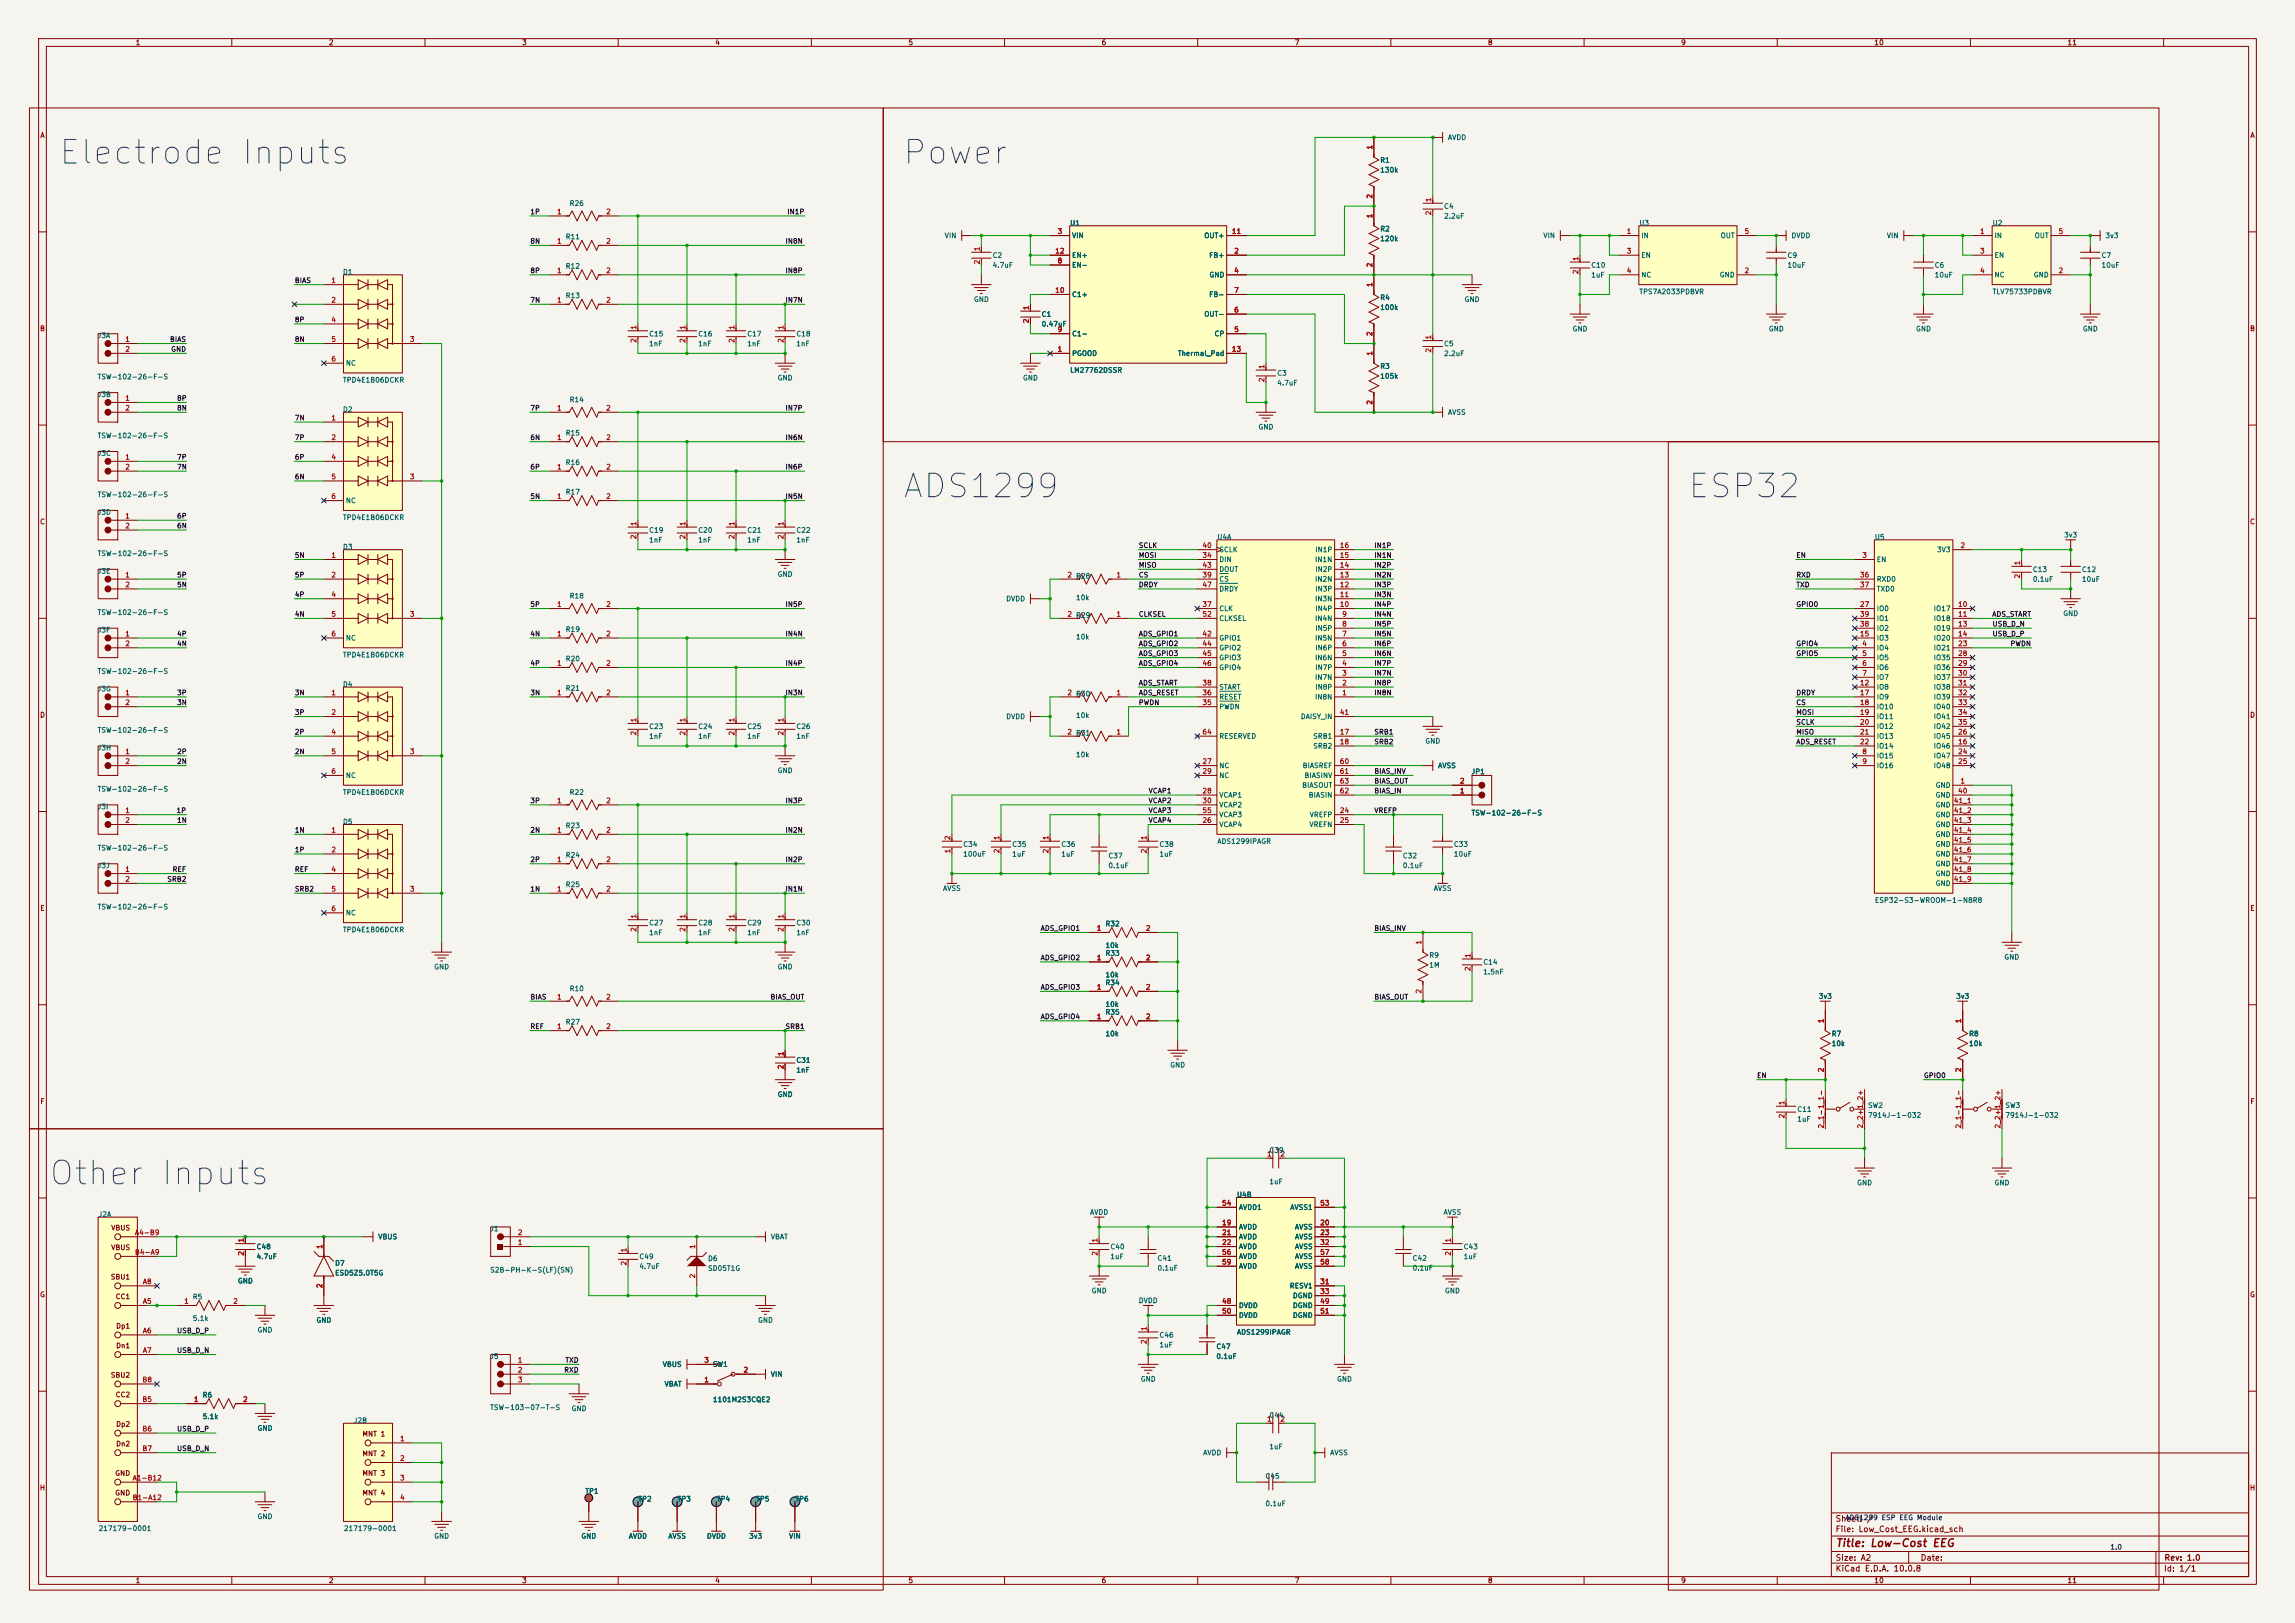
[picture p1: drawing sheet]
<svg xmlns="http://www.w3.org/2000/svg" width="594mm" height="420mm" viewBox="0 0 594 420" stroke-linecap="round" stroke-linejoin="round" font-family="sans-serif">
<defs><g id="words">
<g font-size="6.1" fill="#0000c2">
<text x="14.7" y="44">Electrode Inputs</text>
<text x="233.2" y="44">Power</text>
<text x="233.2" y="130.4">ADS1299</text>
<text x="436.4" y="130.4">ESP32</text>
<text x="12.2" y="308.2">Other Inputs</text>
</g>
<text font-size="2" fill="#840000" x="475" y="400.8">Title: Low-Cost EEG</text>
<g font-size="1.5" fill="#840000">
<text x="475" y="394.1">Sheet: /</text>
<text x="475" y="396.8">File: Low_Cost_EEG.kicad_sch</text>
<text x="475" y="407">KiCad E.D.A. 10.0.8</text>
<text x="475" y="404.2">Size: A2</text>
<text x="497" y="404.2">Date:</text>
<text x="560" y="407">Id: 1/1</text>
<text x="560.1" y="404.2">Rev: 1.0</text>
</g>
<g font-size="1.3" fill="#840000">
<text x="35" y="12">1</text>
<text x="85" y="12">2</text>
<text x="135" y="12">3</text>
<text x="185" y="12">4</text>
<text x="235" y="12">5</text>
<text x="285" y="12">6</text>
<text x="335" y="12">7</text>
<text x="385" y="12">8</text>
<text x="435" y="12">9</text>
<text x="485" y="12">10</text>
<text x="535" y="12">11</text>
<text x="10.3" y="36">A</text>
<text x="582.3" y="36">A</text>
<text x="10.2" y="86">B</text>
<text x="582.2" y="86">B</text>
<text x="10.2" y="136">C</text>
<text x="582.2" y="136">C</text>
<text x="10.2" y="186">D</text>
<text x="582.2" y="186">D</text>
<text x="10.3" y="236">E</text>
<text x="582.3" y="236">E</text>
<text x="10.3" y="286">F</text>
<text x="582.3" y="286">F</text>
<text x="28.7" y="318.7">VBUS</text>
<text x="28.7" y="323.8">VBUS</text>
<text x="10.2" y="336">G</text>
<text x="28.5" y="331.4">SBU1</text>
<text x="582.2" y="336">G</text>
<text x="29.8" y="336.5">CC1</text>
<text x="29.9" y="344.1">Dp1</text>
<text x="29.9" y="349.2">Dn1</text>
<text x="28.5" y="356.8">SBU2</text>
<text x="29.8" y="361.9">CC2</text>
<text x="29.9" y="369.5">Dp2</text>
<text x="29.9" y="374.6">Dn2</text>
<text x="93.7" y="372">MNT 1</text>
<text x="93.7" y="377.1">MNT 2</text>
<text x="29.7" y="382.2">GND</text>
<text x="93.7" y="382.2">MNT 3</text>
<text x="10.2" y="386">H</text>
<text x="29.7" y="387.3">GND</text>
<text x="93.7" y="387.3">MNT 4</text>
<text x="582.2" y="386">H</text>
<text x="35" y="410">1</text>
<text x="85" y="410">2</text>
<text x="135" y="410">3</text>
<text x="185" y="410">4</text>
<text x="235" y="410">5</text>
<text x="285" y="410">6</text>
<text x="335" y="410">7</text>
<text x="385" y="410">8</text>
<text x="435" y="410">9</text>
<text x="485" y="410">10</text>
<text x="535" y="410">11</text>
</g>
<g font-size="1.3" fill="#a90000">
<text x="355.5" y="38.8" transform="rotate(-90 355.5 38.8)">1</text>
<text x="355.5" y="51.5" transform="rotate(-90 355.5 51.5)">2</text>
<text x="370.7" y="52.4" transform="rotate(-90 370.7 52.4)">1</text>
<text x="144" y="55.7">1</text>
<text x="156.7" y="55.7">2</text>
<text x="355.5" y="56.6" transform="rotate(-90 355.5 56.6)">1</text>
<text x="370.7" y="55.8" transform="rotate(-90 370.7 55.8)">2</text>
<text x="144" y="63.4">1</text>
<text x="156.7" y="63.4">2</text>
<text x="253.9" y="65.1" transform="rotate(-90 253.9 65.1)">1</text>
<text x="273" y="65.9">12</text>
<text x="273.6" y="60.8">3</text>
<text x="318.7" y="60.8">11</text>
<text x="319.3" y="65.9">2</text>
<text x="420.9" y="60.8">1</text>
<text x="420.9" y="65.9">3</text>
<text x="451.4" y="60.8">5</text>
<text x="512.3" y="60.8">1</text>
<text x="512.3" y="65.9">3</text>
<text x="532.7" y="60.8">5</text>
<text x="144" y="71">1</text>
<text x="156.7" y="71">2</text>
<text x="253.9" y="68.5" transform="rotate(-90 253.9 68.5)">2</text>
<text x="273.6" y="68.4">8</text>
<text x="319.3" y="71">4</text>
<text x="355.5" y="69.3" transform="rotate(-90 355.5 69.3)">2</text>
<text x="408.8" y="71.1" transform="rotate(-90 408.8 71.1)">2</text>
<text x="408.8" y="67.7" transform="rotate(-90 408.8 67.7)">1</text>
<text x="420.9" y="71">4</text>
<text x="451.4" y="71">2</text>
<text x="512.3" y="71">4</text>
<text x="532.7" y="71">2</text>
<text x="85.6" y="73.5">1</text>
<text x="273" y="76.1">10</text>
<text x="319.3" y="76.1">7</text>
<text x="355.5" y="74.4" transform="rotate(-90 355.5 74.4)">1</text>
<text x="85.6" y="78.6">2</text>
<text x="85.6" y="83.7">4</text>
<text x="144" y="78.6">1</text>
<text x="156.7" y="78.6">2</text>
<text x="266.6" y="83.8" transform="rotate(-90 266.6 83.8)">2</text>
<text x="266.6" y="80.4" transform="rotate(-90 266.6 80.4)">1</text>
<text x="319.3" y="81.1">6</text>
<text x="32.3" y="88.8">1</text>
<text x="85.6" y="88.8">5</text>
<text x="105.9" y="88.8">3</text>
<text x="165" y="88.9" transform="rotate(-90 165 88.9)">2</text>
<text x="165" y="85.4" transform="rotate(-90 165 85.4)">1</text>
<text x="177.7" y="88.9" transform="rotate(-90 177.7 88.9)">2</text>
<text x="177.7" y="85.4" transform="rotate(-90 177.7 85.4)">1</text>
<text x="190.4" y="88.9" transform="rotate(-90 190.4 88.9)">2</text>
<text x="190.4" y="85.4" transform="rotate(-90 190.4 85.4)">1</text>
<text x="203.1" y="88.9" transform="rotate(-90 203.1 88.9)">2</text>
<text x="203.1" y="85.4" transform="rotate(-90 203.1 85.4)">1</text>
<text x="273.6" y="86.2">9</text>
<text x="319.3" y="86.2">5</text>
<text x="355.5" y="87.1" transform="rotate(-90 355.5 87.1)">2</text>
<text x="370.7" y="88" transform="rotate(-90 370.7 88)">1</text>
<text x="32.3" y="91.3">2</text>
<text x="85.6" y="93.8">6</text>
<text x="273.6" y="91.3">1</text>
<text x="318.7" y="91.3">13</text>
<text x="327.5" y="95.6" transform="rotate(-90 327.5 95.6)">1</text>
<text x="355.5" y="92.2" transform="rotate(-90 355.5 92.2)">1</text>
<text x="370.7" y="91.4" transform="rotate(-90 370.7 91.4)">2</text>
<text x="327.5" y="99" transform="rotate(-90 327.5 99)">2</text>
<text x="32.3" y="104">1</text>
<text x="32.3" y="106.5">2</text>
<text x="144" y="106.5">1</text>
<text x="156.7" y="106.5">2</text>
<text x="355.5" y="104.9" transform="rotate(-90 355.5 104.9)">2</text>
<text x="85.6" y="109.1">1</text>
<text x="32.3" y="119.2">1</text>
<text x="85.6" y="114.2">2</text>
<text x="85.6" y="119.2">4</text>
<text x="144" y="114.2">1</text>
<text x="156.7" y="114.2">2</text>
<text x="32.3" y="121.8">2</text>
<text x="85.6" y="124.3">5</text>
<text x="105.9" y="124.3">3</text>
<text x="144" y="121.8">1</text>
<text x="156.7" y="121.8">2</text>
<text x="85.6" y="129.4">6</text>
<text x="144" y="129.4">1</text>
<text x="156.7" y="129.4">2</text>
<text x="32.3" y="134.5">1</text>
<text x="32.3" y="137">2</text>
<text x="165" y="136.2" transform="rotate(-90 165 136.2)">1</text>
<text x="177.7" y="136.2" transform="rotate(-90 177.7 136.2)">1</text>
<text x="190.4" y="136.2" transform="rotate(-90 190.4 136.2)">1</text>
<text x="203.1" y="136.2" transform="rotate(-90 203.1 136.2)">1</text>
<text x="165" y="139.7" transform="rotate(-90 165 139.7)">2</text>
<text x="177.7" y="139.7" transform="rotate(-90 177.7 139.7)">2</text>
<text x="190.4" y="139.7" transform="rotate(-90 190.4 139.7)">2</text>
<text x="203.1" y="139.7" transform="rotate(-90 203.1 139.7)">2</text>
<text x="311.1" y="142.1">40</text>
<text x="346.6" y="142.1">16</text>
<text x="507.3" y="142.1">2</text>
<text x="32.3" y="149.7">1</text>
<text x="85.6" y="144.6">1</text>
<text x="85.6" y="149.7">2</text>
<text x="276.1" y="149.7">2 R28</text>
<text x="288.8" y="149.7">1</text>
<text x="311.1" y="144.6">34</text>
<text x="311.1" y="149.7">39</text>
<text x="311.1" y="147.2">43</text>
<text x="346.6" y="149.7">13</text>
<text x="346.6" y="147.2">14</text>
<text x="346.6" y="144.6">15</text>
<text x="481.3" y="149.7">36</text>
<text x="481.9" y="144.6">3</text>
<text x="523.1" y="149.8" transform="rotate(-90 523.1 149.8)">2</text>
<text x="523.1" y="146.4" transform="rotate(-90 523.1 146.4)">1</text>
<text x="32.3" y="152.3">2</text>
<text x="85.6" y="154.8">4</text>
<text x="311.1" y="152.3">47</text>
<text x="346.6" y="154.8">11</text>
<text x="346.6" y="152.3">12</text>
<text x="481.3" y="152.3">37</text>
<text x="85.6" y="159.9">5</text>
<text x="105.9" y="159.9">3</text>
<text x="144" y="157.3">1</text>
<text x="156.7" y="157.3">2</text>
<text x="276.1" y="159.9">2 R29</text>
<text x="288.8" y="159.9">1</text>
<text x="311.1" y="157.3">37</text>
<text x="311.1" y="159.9">52</text>
<text x="346.6" y="157.3">10</text>
<text x="347.2" y="159.9">9</text>
<text x="481.3" y="157.3">27</text>
<text x="481.3" y="159.9">39</text>
<text x="506.7" y="157.3">10</text>
<text x="506.7" y="159.9">11</text>
<text x="32.3" y="165">1</text>
<text x="32.3" y="167.5">2</text>
<text x="85.6" y="165">6</text>
<text x="144" y="165">1</text>
<text x="156.7" y="165">2</text>
<text x="311.1" y="165">42</text>
<text x="311.1" y="167.5">44</text>
<text x="347.2" y="167.5">6</text>
<text x="347.2" y="165">7</text>
<text x="347.2" y="162.4">8</text>
<text x="481.3" y="165">15</text>
<text x="481.3" y="162.4">38</text>
<text x="481.9" y="167.5">4</text>
<text x="506.7" y="162.4">13</text>
<text x="506.7" y="165">14</text>
<text x="506.7" y="167.5">23</text>
<text x="144" y="172.6">1</text>
<text x="156.7" y="172.6">2</text>
<text x="311.1" y="170">45</text>
<text x="311.1" y="172.6">46</text>
<text x="347.2" y="172.6">4</text>
<text x="347.2" y="170">5</text>
<text x="481.9" y="170">5</text>
<text x="481.9" y="172.6">6</text>
<text x="506.7" y="170">28</text>
<text x="506.7" y="172.6">29</text>
<text x="311.1" y="177.7">38</text>
<text x="347.2" y="177.7">2</text>
<text x="347.2" y="175.1">3</text>
<text x="481.3" y="177.7">12</text>
<text x="481.9" y="175.1">7</text>
<text x="506.7" y="175.1">30</text>
<text x="506.7" y="177.7">31</text>
<text x="32.3" y="180.2">1</text>
<text x="32.3" y="182.7">2</text>
<text x="85.6" y="180.2">1</text>
<text x="85.6" y="185.3">2</text>
<text x="144" y="180.2">1</text>
<text x="156.7" y="180.2">2</text>
<text x="276.1" y="180.2">2 R30</text>
<text x="288.8" y="180.2">1</text>
<text x="311.1" y="182.7">35</text>
<text x="311.1" y="180.2">36</text>
<text x="346.6" y="185.3">41</text>
<text x="347.2" y="180.2">1</text>
<text x="481.3" y="180.2">17</text>
<text x="481.3" y="182.7">18</text>
<text x="481.3" y="185.3">19</text>
<text x="506.7" y="180.2">32</text>
<text x="506.7" y="182.7">33</text>
<text x="506.7" y="185.3">34</text>
<text x="85.6" y="190.4">4</text>
<text x="165" y="190.5" transform="rotate(-90 165 190.5)">2</text>
<text x="165" y="187" transform="rotate(-90 165 187)">1</text>
<text x="177.7" y="190.5" transform="rotate(-90 177.7 190.5)">2</text>
<text x="177.7" y="187" transform="rotate(-90 177.7 187)">1</text>
<text x="190.4" y="190.5" transform="rotate(-90 190.4 190.5)">2</text>
<text x="190.4" y="187" transform="rotate(-90 190.4 187)">1</text>
<text x="203.1" y="190.5" transform="rotate(-90 203.1 190.5)">2</text>
<text x="203.1" y="187" transform="rotate(-90 203.1 187)">1</text>
<text x="276.1" y="190.4">2 R31</text>
<text x="288.8" y="190.4">1</text>
<text x="311.1" y="190.4">64</text>
<text x="346.6" y="190.4">17</text>
<text x="481.3" y="187.8">20</text>
<text x="481.3" y="190.4">21</text>
<text x="506.7" y="190.4">26</text>
<text x="506.7" y="187.8">35</text>
<text x="32.3" y="195.4">1</text>
<text x="32.3" y="198">2</text>
<text x="85.6" y="195.4">5</text>
<text x="105.9" y="195.4">3</text>
<text x="311.1" y="198">27</text>
<text x="346.6" y="192.9">18</text>
<text x="346.6" y="198">60</text>
<text x="481.3" y="192.9">22</text>
<text x="481.9" y="195.4">8</text>
<text x="481.9" y="198">9</text>
<text x="506.7" y="192.9">16</text>
<text x="506.7" y="195.4">24</text>
<text x="506.7" y="198">25</text>
<text x="85.6" y="200.5">6</text>
<text x="311.1" y="200.5">29</text>
<text x="346.6" y="200.5">61</text>
<text x="346.6" y="203.1">63</text>
<text x="377.7" y="203.1">2</text>
<text x="507.3" y="203.1">1</text>
<text x="144" y="208.1">1</text>
<text x="156.7" y="208.1">2</text>
<text x="311.1" y="205.6">28</text>
<text x="311.1" y="208.1">30</text>
<text x="346.6" y="205.6">62</text>
<text x="377.7" y="205.6">1</text>
<text x="505.6" y="208.1">41_1</text>
<text x="506.7" y="205.6">40</text>
<text x="32.3" y="210.7">1</text>
<text x="32.3" y="213.2">2</text>
<text x="85.6" y="215.8">1</text>
<text x="144" y="215.8">1</text>
<text x="156.7" y="215.8">2</text>
<text x="311.1" y="213.2">26</text>
<text x="311.1" y="210.7">55</text>
<text x="346.6" y="210.7">24</text>
<text x="346.6" y="213.2">25</text>
<text x="505.6" y="210.7">41_2</text>
<text x="505.6" y="213.2">41_3</text>
<text x="505.6" y="215.8">41_4</text>
<text x="85.6" y="220.8">2</text>
<text x="246.2" y="220.9" transform="rotate(-90 246.2 220.9)">1</text>
<text x="246.2" y="217.5" transform="rotate(-90 246.2 217.5)">2</text>
<text x="258.9" y="220.9" transform="rotate(-90 258.9 220.9)">2</text>
<text x="258.9" y="217.5" transform="rotate(-90 258.9 217.5)">1</text>
<text x="271.6" y="220.9" transform="rotate(-90 271.6 220.9)">2</text>
<text x="271.6" y="217.5" transform="rotate(-90 271.6 217.5)">1</text>
<text x="297" y="220.9" transform="rotate(-90 297 220.9)">2</text>
<text x="297" y="217.5" transform="rotate(-90 297 217.5)">1</text>
<text x="505.6" y="218.3">41_5</text>
<text x="505.6" y="220.8">41_6</text>
<text x="32.3" y="225.9">1</text>
<text x="85.6" y="225.9">4</text>
<text x="144" y="223.4">1</text>
<text x="156.7" y="223.4">2</text>
<text x="505.6" y="223.4">41_7</text>
<text x="505.6" y="225.9">41_8</text>
<text x="32.3" y="228.5">2</text>
<text x="85.6" y="231">5</text>
<text x="105.9" y="231">3</text>
<text x="144" y="231">1</text>
<text x="156.7" y="231">2</text>
<text x="505.6" y="228.5">41_9</text>
<text x="85.6" y="236.1">6</text>
<text x="165" y="237.8" transform="rotate(-90 165 237.8)">1</text>
<text x="177.7" y="237.8" transform="rotate(-90 177.7 237.8)">1</text>
<text x="190.4" y="237.8" transform="rotate(-90 190.4 237.8)">1</text>
<text x="203.1" y="237.8" transform="rotate(-90 203.1 237.8)">1</text>
<text x="165" y="241.3" transform="rotate(-90 165 241.3)">2</text>
<text x="177.7" y="241.3" transform="rotate(-90 177.7 241.3)">2</text>
<text x="190.4" y="241.3" transform="rotate(-90 190.4 241.3)">2</text>
<text x="203.1" y="241.3" transform="rotate(-90 203.1 241.3)">2</text>
<text x="283.7" y="241.2">1</text>
<text x="296.4" y="241.2">2</text>
<text x="368.2" y="244.6" transform="rotate(-90 368.2 244.6)">1</text>
<text x="283.7" y="248.8">1</text>
<text x="296.4" y="248.8">2</text>
<text x="380.9" y="251.4" transform="rotate(-90 380.9 251.4)">2</text>
<text x="380.9" y="248" transform="rotate(-90 380.9 248)">1</text>
<text x="283.7" y="256.4">1</text>
<text x="296.4" y="256.4">2</text>
<text x="368.2" y="257.3" transform="rotate(-90 368.2 257.3)">2</text>
<text x="144" y="258.9">1</text>
<text x="156.7" y="258.9">2</text>
<text x="144" y="266.6">1</text>
<text x="156.7" y="266.6">2</text>
<text x="283.7" y="264">1</text>
<text x="296.4" y="264">2</text>
<text x="472.3" y="264.9" transform="rotate(-90 472.3 264.9)">1</text>
<text x="507.9" y="264.9" transform="rotate(-90 507.9 264.9)">1</text>
<text x="203.1" y="273.4" transform="rotate(-90 203.1 273.4)">1</text>
<text x="203.1" y="276.8" transform="rotate(-90 203.1 276.8)">2</text>
<text x="472.3" y="277.6" transform="rotate(-90 472.3 277.6)">2</text>
<text x="507.9" y="277.6" transform="rotate(-90 507.9 277.6)">2</text>
<text x="462.1" y="286.1" transform="rotate(-90 462.1 286.1)">1</text>
<text x="462.1" y="289.5" transform="rotate(-90 462.1 289.5)">2</text>
<text x="472.3" y="292.2" transform="rotate(-90 472.3 292.2)">2_1-1_1-</text>
<text x="482.5" y="292.2" transform="rotate(-90 482.5 292.2)">2_2+1_2+</text>
<text x="507.9" y="292.2" transform="rotate(-90 507.9 292.2)">2_1-1_1-</text>
<text x="518" y="292.2" transform="rotate(-90 518 292.2)">2_2+1_2+</text>
<text x="327.8" y="299.6">1</text>
<text x="331.2" y="299.6">2</text>
<text x="316.2" y="317.4">19</text>
<text x="316.2" y="312.3">54</text>
<text x="341.6" y="317.4">20</text>
<text x="341.6" y="312.3">53</text>
<text x="34.8" y="319.9">A4-B9</text>
<text x="63.4" y="321.7" transform="rotate(-90 63.4 321.7)">1</text>
<text x="83.7" y="323.3" transform="rotate(-90 83.7 323.3)">1</text>
<text x="133.9" y="322.4">1</text>
<text x="133.9" y="319.9">2</text>
<text x="180.2" y="323.3" transform="rotate(-90 180.2 323.3)">1</text>
<text x="284.3" y="321.7" transform="rotate(-90 284.3 321.7)">1</text>
<text x="316.2" y="319.9">21</text>
<text x="316.2" y="322.4">22</text>
<text x="341.6" y="319.9">23</text>
<text x="341.6" y="322.4">32</text>
<text x="375.8" y="321.7" transform="rotate(-90 375.8 321.7)">1</text>
<text x="34.8" y="325">B4-A9</text>
<text x="63.4" y="325.1" transform="rotate(-90 63.4 325.1)">2</text>
<text x="162.4" y="327.6" transform="rotate(-90 162.4 327.6)">2</text>
<text x="162.4" y="324.2" transform="rotate(-90 162.4 324.2)">1</text>
<text x="284.3" y="325.1" transform="rotate(-90 284.3 325.1)">2</text>
<text x="316.2" y="325">56</text>
<text x="316.2" y="327.5">59</text>
<text x="341.6" y="325">57</text>
<text x="341.6" y="327.5">58</text>
<text x="375.8" y="325.1" transform="rotate(-90 375.8 325.1)">2</text>
<text x="36.8" y="332.6">A8</text>
<text x="83.7" y="333.5" transform="rotate(-90 83.7 333.5)">2</text>
<text x="180.2" y="330.9" transform="rotate(-90 180.2 330.9)">2</text>
<text x="341.6" y="332.6">31</text>
<text x="341.6" y="335.1">33</text>
<text x="36.8" y="337.7">A5</text>
<text x="47.5" y="337.7">1</text>
<text x="60.2" y="337.7">2</text>
<text x="316.2" y="337.7">48</text>
<text x="316.2" y="340.2">50</text>
<text x="341.6" y="337.7">49</text>
<text x="341.6" y="340.2">51</text>
<text x="36.8" y="345.3">A6</text>
<text x="297" y="347.9" transform="rotate(-90 297 347.9)">2</text>
<text x="297" y="344.5" transform="rotate(-90 297 344.5)">1</text>
<text x="36.8" y="350.4">A7</text>
<text x="133.9" y="352.9">1</text>
<text x="182.1" y="352.9">3</text>
<text x="36.7" y="358">B8</text>
<text x="133.9" y="355.5">2</text>
<text x="133.9" y="358">3</text>
<text x="182.1" y="358">1</text>
<text x="192.3" y="355.5">2</text>
<text x="36.7" y="363.1">B5</text>
<text x="50.1" y="363.1">1</text>
<text x="62.8" y="363.1">2</text>
<text x="36.7" y="370.7">B6</text>
<text x="327.8" y="368.2">1</text>
<text x="331.2" y="368.2">2</text>
<text x="36.7" y="375.8">B7</text>
<text x="103.4" y="373.2">1</text>
<text x="34.2" y="383.4">A1-B12</text>
<text x="103.4" y="378.3">2</text>
<text x="103.4" y="383.4">3</text>
<text x="34.2" y="388.5">B1-A12</text>
<text x="103.4" y="388.5">4</text>
</g>
<g font-size="1.3" fill="#006464">
<text x="374.6" y="36.5">AVDD</text>
<text x="357.1" y="42.4">R1</text>
<text x="357.1" y="44.9">130k</text>
<text x="147.3" y="53.6">R26</text>
<text x="276.8" y="58.7">U1</text>
<text x="373.6" y="54.3">C4</text>
<text x="373.6" y="56.9">2.2uF</text>
<text x="424.2" y="58.7">U3</text>
<text x="515.6" y="58.7">U2</text>
<text x="146.3" y="62.2">R11</text>
<text x="244.4" y="61.9">VIN</text>
<text x="277.3" y="61.9">VIN</text>
<text x="311.6" y="61.9">OUT+</text>
<text x="357.1" y="60.2">R2</text>
<text x="357.1" y="62.7">120k</text>
<text x="399.3" y="61.9">VIN</text>
<text x="424.7" y="61.9">IN</text>
<text x="445.2" y="61.9">OUT</text>
<text x="463.5" y="61.9">DVDD</text>
<text x="488.2" y="61.9">VIN</text>
<text x="516.1" y="61.9">IN</text>
<text x="526.5" y="61.9">OUT</text>
<text x="544.8" y="61.9">3v3</text>
<text x="88.6" y="71.4">D1</text>
<text x="146.3" y="69.8">R12</text>
<text x="256.8" y="67">C2</text>
<text x="256.8" y="69.6">4.7uF</text>
<text x="277.3" y="69.5">EN-</text>
<text x="277.3" y="67">EN+</text>
<text x="312.8" y="67">FB+</text>
<text x="411.7" y="69.6">C10</text>
<text x="424.7" y="67">EN</text>
<text x="462.5" y="67">C9</text>
<text x="462.5" y="69.6">10uF</text>
<text x="500.6" y="69.6">C6</text>
<text x="516.1" y="67">EN</text>
<text x="543.8" y="67">C7</text>
<text x="543.8" y="69.6">10uF</text>
<text x="146.3" y="77.5">R13</text>
<text x="277.3" y="77.2">C1+</text>
<text x="312.8" y="77.2">FB-</text>
<text x="312.9" y="72.1">GND</text>
<text x="357.1" y="78">R4</text>
<text x="411.7" y="72.1">1uF</text>
<text x="424.2" y="76.4">TPS7A2033PDBVR</text>
<text x="424.7" y="72.1">NC</text>
<text x="445" y="72.1">GND</text>
<text x="500.6" y="72.1">10uF</text>
<text x="515.6" y="76.4">TLV75733PDBVR</text>
<text x="516.1" y="72.1">NC</text>
<text x="526.3" y="72.1">GND</text>
<text x="251.9" y="78.4">GND</text>
<text x="269.5" y="82.3">C1</text>
<text x="311.6" y="82.2">OUT-</text>
<text x="357.1" y="80.5">100k</text>
<text x="378.9" y="78.4">GND</text>
<text x="25.1" y="87.8">J3A</text>
<text x="167.9" y="87.4">C15</text>
<text x="167.9" y="89.9">1nF</text>
<text x="180.6" y="87.4">C16</text>
<text x="180.6" y="89.9">1nF</text>
<text x="193.3" y="87.4">C17</text>
<text x="193.3" y="89.9">1nF</text>
<text x="206" y="87.4">C18</text>
<text x="206" y="89.9">1nF</text>
<text x="269.5" y="84.8">0.47uF</text>
<text x="277.3" y="87.3">C1-</text>
<text x="314.2" y="87.3">CP</text>
<text x="373.6" y="89.9">C5</text>
<text x="406.9" y="86.1">GND</text>
<text x="457.7" y="86.1">GND</text>
<text x="495.8" y="86.1">GND</text>
<text x="539" y="86.1">GND</text>
<text x="89.4" y="94.9">NC</text>
<text x="277.3" y="92.4">PGOOD</text>
<text x="304.7" y="92.4">Thermal_Pad</text>
<text x="357.1" y="95.7">R3</text>
<text x="373.6" y="92.4">2.2uF</text>
<text x="25.1" y="98.5">TSW-102-26-F-S</text>
<text x="88.6" y="99.3">TPD4E1B06DCKR</text>
<text x="201.1" y="98.8">GND</text>
<text x="264.6" y="98.8">GND</text>
<text x="276.8" y="96.8">LM27762DSSR</text>
<text x="330.4" y="97.5">C3</text>
<text x="330.4" y="100.1">4.7uF</text>
<text x="357.1" y="98.3">105k</text>
<text x="25.1" y="103">J3B</text>
<text x="88.6" y="106.9">D2</text>
<text x="147.3" y="104.4">R14</text>
<text x="374.6" y="107.6">AVSS</text>
<text x="25.1" y="113.7">TSW-102-26-F-S</text>
<text x="146.3" y="113">R15</text>
<text x="325.6" y="111.5">GND</text>
<text x="25.1" y="118.3">J3C</text>
<text x="146.3" y="120.6">R16</text>
<text x="25.1" y="128.9">TSW-102-26-F-S</text>
<text x="89.4" y="130.5">NC</text>
<text x="146.3" y="128.3">R17</text>
<text x="25.1" y="133.5">J3D</text>
<text x="88.6" y="134.9">TPD4E1B06DCKR</text>
<text x="88.6" y="142.5">D3</text>
<text x="167.9" y="138.2">C19</text>
<text x="167.9" y="140.7">1nF</text>
<text x="180.6" y="138.2">C20</text>
<text x="180.6" y="140.7">1nF</text>
<text x="193.3" y="138.2">C21</text>
<text x="193.3" y="140.7">1nF</text>
<text x="206" y="138.2">C22</text>
<text x="206" y="140.7">1nF</text>
<text x="314.9" y="139.9">U4A</text>
<text x="315.4" y="143.2">SCLK</text>
<text x="340.3" y="143.2">IN1P</text>
<text x="485.1" y="139.9">U5</text>
<text x="501.2" y="143.2">3V3</text>
<text x="534.1" y="139.4">3v3</text>
<text x="25.1" y="144.2">TSW-102-26-F-S</text>
<text x="25.1" y="148.8">J3E</text>
<text x="201.1" y="149.6">GND</text>
<text x="315.4" y="145.7">DIN</text>
<text x="315.4" y="148.3">DOUT</text>
<text x="340.2" y="145.7">IN1N</text>
<text x="340.3" y="148.3">IN2P</text>
<text x="485.6" y="145.7">EN</text>
<text x="526" y="148.3">C13</text>
<text x="538.7" y="148.3">C12</text>
<text x="147.3" y="155.2">R18</text>
<text x="260.3" y="155.9">DVDD</text>
<text x="278.4" y="155.6">10k</text>
<text x="315.4" y="150.8">CS</text>
<text x="315.4" y="153.4">DRDY</text>
<text x="340.2" y="155.9">IN3N</text>
<text x="340.2" y="150.8">IN2N</text>
<text x="340.3" y="153.4">IN3P</text>
<text x="485.6" y="150.8">RXD0</text>
<text x="485.6" y="153.4">TXD0</text>
<text x="526" y="150.9">0.1uF</text>
<text x="538.7" y="150.9">10uF</text>
<text x="25.1" y="159.4">TSW-102-26-F-S</text>
<text x="315.4" y="158.4">CLK</text>
<text x="315.4" y="161">CLKSEL</text>
<text x="340.2" y="161">IN4N</text>
<text x="340.3" y="158.4">IN4P</text>
<text x="485.6" y="158.4">IO0</text>
<text x="485.6" y="161">IO1</text>
<text x="500.4" y="158.4">IO17</text>
<text x="500.4" y="161">IO18</text>
<text x="533.9" y="159.7">GND</text>
<text x="25.1" y="164">J3F</text>
<text x="89.4" y="166.1">NC</text>
<text x="146.3" y="163.8">R19</text>
<text x="278.4" y="165.8">10k</text>
<text x="315.4" y="166.1">GPIO1</text>
<text x="340.2" y="166.1">IN5N</text>
<text x="340.3" y="163.5">IN5P</text>
<text x="485.6" y="166.1">IO3</text>
<text x="485.6" y="163.5">IO2</text>
<text x="500.4" y="163.5">IO19</text>
<text x="500.4" y="166.1">IO20</text>
<text x="88.6" y="170.4">TPD4E1B06DCKR</text>
<text x="146.3" y="171.4">R20</text>
<text x="315.4" y="168.6">GPIO2</text>
<text x="315.4" y="171.1">GPIO3</text>
<text x="315.4" y="173.7">GPIO4</text>
<text x="340.2" y="171.1">IN6N</text>
<text x="340.3" y="173.7">IN7P</text>
<text x="340.3" y="168.6">IN6P</text>
<text x="485.6" y="168.6">IO4</text>
<text x="485.6" y="171.1">IO5</text>
<text x="485.6" y="173.7">IO6</text>
<text x="500.4" y="168.6">IO21</text>
<text x="500.4" y="171.1">IO35</text>
<text x="500.4" y="173.7">IO36</text>
<text x="25.1" y="174.7">TSW-102-26-F-S</text>
<text x="25.1" y="179.2">J3G</text>
<text x="88.6" y="178">D4</text>
<text x="146.3" y="179.1">R21</text>
<text x="315.4" y="178.8">START</text>
<text x="340.2" y="176.2">IN7N</text>
<text x="340.3" y="178.8">IN8P</text>
<text x="485.6" y="176.2">IO7</text>
<text x="485.6" y="178.8">IO8</text>
<text x="500.4" y="176.2">IO37</text>
<text x="500.4" y="178.8">IO38</text>
<text x="315.4" y="183.8">PWDN</text>
<text x="315.4" y="181.3">RESET</text>
<text x="340.2" y="181.3">IN8N</text>
<text x="485.6" y="181.3">IO9</text>
<text x="485.6" y="183.8">IO10</text>
<text x="500.4" y="181.3">IO39</text>
<text x="500.4" y="183.8">IO40</text>
<text x="25.1" y="189.9">TSW-102-26-F-S</text>
<text x="167.9" y="189">C23</text>
<text x="167.9" y="191.5">1nF</text>
<text x="180.6" y="189">C24</text>
<text x="180.6" y="191.5">1nF</text>
<text x="193.3" y="189">C25</text>
<text x="193.3" y="191.5">1nF</text>
<text x="206" y="189">C26</text>
<text x="206" y="191.5">1nF</text>
<text x="260.3" y="186.4">DVDD</text>
<text x="278.4" y="186.1">10k</text>
<text x="315.4" y="191.5">RESERVED</text>
<text x="336.5" y="186.4">DAISY_IN</text>
<text x="339.7" y="191.5">SRB1</text>
<text x="485.6" y="186.4">IO11</text>
<text x="485.6" y="188.9">IO12</text>
<text x="485.6" y="191.5">IO13</text>
<text x="500.4" y="191.5">IO45</text>
<text x="500.4" y="186.4">IO41</text>
<text x="500.4" y="188.9">IO42</text>
<text x="25.1" y="194.5">J3H</text>
<text x="278.4" y="196.3">10k</text>
<text x="339.7" y="194">SRB2</text>
<text x="368.8" y="192.7">GND</text>
<text x="485.6" y="196.5">IO15</text>
<text x="485.6" y="194">IO14</text>
<text x="500.4" y="194">IO46</text>
<text x="500.4" y="196.5">IO47</text>
<text x="89.4" y="201.6">NC</text>
<text x="201.1" y="200.4">GND</text>
<text x="315.4" y="199.1">NC</text>
<text x="315.4" y="201.6">NC</text>
<text x="337" y="199.1">BIASREF</text>
<text x="337.5" y="201.6">BIASINV</text>
<text x="372.1" y="199.1">AVSS</text>
<text x="380.7" y="200.6">JP1</text>
<text x="485.6" y="199.1">IO16</text>
<text x="500.4" y="199.1">IO48</text>
<text x="25.1" y="205.1">TSW-102-26-F-S</text>
<text x="25.1" y="209.7">J3I</text>
<text x="88.6" y="206">TPD4E1B06DCKR</text>
<text x="147.3" y="206">R22</text>
<text x="315.4" y="206.7">VCAP1</text>
<text x="315.4" y="209.2">VCAP2</text>
<text x="336.9" y="204.2">BIASOUT</text>
<text x="338.6" y="206.7">BIASIN</text>
<text x="500.9" y="204.2">GND</text>
<text x="500.9" y="206.7">GND</text>
<text x="500.9" y="209.2">GND</text>
<text x="88.6" y="213.6">D5</text>
<text x="146.3" y="214.6">R23</text>
<text x="315.4" y="214.3">VCAP4</text>
<text x="315.4" y="211.8">VCAP3</text>
<text x="338.8" y="214.3">VREFN</text>
<text x="338.8" y="211.8">VREFP</text>
<text x="380.7" y="211.3">TSW-102-26-F-S</text>
<text x="500.9" y="211.8">GND</text>
<text x="500.9" y="214.3">GND</text>
<text x="25.1" y="220.4">TSW-102-26-F-S</text>
<text x="249.2" y="219.4">C34</text>
<text x="249.2" y="222">100uF</text>
<text x="261.9" y="219.4">C35</text>
<text x="261.9" y="222">1uF</text>
<text x="274.6" y="219.4">C36</text>
<text x="274.6" y="222">1uF</text>
<text x="300" y="219.4">C38</text>
<text x="300" y="222">1uF</text>
<text x="314.9" y="218.7">ADS1299IPAGR</text>
<text x="376.2" y="219.4">C33</text>
<text x="376.2" y="222">10uF</text>
<text x="500.9" y="216.9">GND</text>
<text x="500.9" y="219.4">GND</text>
<text x="500.9" y="221.9">GND</text>
<text x="25.1" y="225">J3J</text>
<text x="146.3" y="222.2">R24</text>
<text x="286.8" y="222.4">C37</text>
<text x="286.8" y="225">0.1uF</text>
<text x="363" y="222.4">C32</text>
<text x="363" y="225">0.1uF</text>
<text x="500.9" y="224.5">GND</text>
<text x="500.9" y="227">GND</text>
<text x="146.3" y="229.9">R25</text>
<text x="244" y="230.8">AVSS</text>
<text x="371" y="230.8">AVSS</text>
<text x="485.1" y="233.9">ESP32-S3-WROOM-1-N8R8</text>
<text x="500.9" y="229.6">GND</text>
<text x="25.1" y="235.6">TSW-102-26-F-S</text>
<text x="89.4" y="237.2">NC</text>
<text x="167.9" y="239.8">C27</text>
<text x="180.6" y="239.8">C28</text>
<text x="193.3" y="239.8">C29</text>
<text x="206" y="239.8">C30</text>
<text x="88.6" y="241.5">TPD4E1B06DCKR</text>
<text x="167.9" y="242.3">1nF</text>
<text x="180.6" y="242.3">1nF</text>
<text x="193.3" y="242.3">1nF</text>
<text x="206" y="242.3">1nF</text>
<text x="286" y="240">R32</text>
<text x="286" y="245.6">10k</text>
<text x="112.2" y="251.2">GND</text>
<text x="201.1" y="251.2">GND</text>
<text x="286" y="247.6">R33</text>
<text x="369.8" y="248.1">R9</text>
<text x="369.8" y="250.7">1M</text>
<text x="383.8" y="249.9">C14</text>
<text x="518.6" y="248.6">GND</text>
<text x="147.3" y="256.8">R10</text>
<text x="286" y="253.2">10k</text>
<text x="286" y="255.3">R34</text>
<text x="383.8" y="252.5">1.5nF</text>
<text x="286" y="262.9">R35</text>
<text x="286" y="260.8">10k</text>
<text x="470.6" y="258.8">3v3</text>
<text x="506.2" y="258.8">3v3</text>
<text x="146.3" y="265.4">R27</text>
<text x="286" y="268.5">10k</text>
<text x="473.9" y="268.5">R7</text>
<text x="509.5" y="268.5">R8</text>
<text x="206" y="275.3">C31</text>
<text x="473.9" y="271">10k</text>
<text x="509.5" y="271">10k</text>
<text x="206" y="277.9">1nF</text>
<text x="302.7" y="276.6">GND</text>
<text x="201.1" y="284.2">GND</text>
<text x="483.3" y="287">SW2</text>
<text x="518.9" y="287">SW3</text>
<text x="465.1" y="288">C11</text>
<text x="465.1" y="290.6">1uF</text>
<text x="483.3" y="289.5">7914J-1-032</text>
<text x="518.9" y="289.5">7914J-1-032</text>
<text x="328.4" y="298.6">C39</text>
<text x="320" y="310.1">U4B</text>
<text x="328.4" y="306.7">1uF</text>
<text x="480.5" y="307">GND</text>
<text x="516.1" y="307">GND</text>
<text x="25.4" y="315.2">J2A</text>
<text x="282" y="314.7">AVDD</text>
<text x="320.5" y="313.4">AVDD1</text>
<text x="333.8" y="313.4">AVSS1</text>
<text x="373.5" y="314.7">AVSS</text>
<text x="66.3" y="323.6">C48</text>
<text x="97.8" y="321">VBUS</text>
<text x="126.7" y="318.9">J1</text>
<text x="199.4" y="321">VBAT</text>
<text x="287.3" y="323.6">C40</text>
<text x="320.5" y="318.5">AVDD</text>
<text x="320.5" y="321">AVDD</text>
<text x="320.5" y="323.5">AVDD</text>
<text x="335" y="318.5">AVSS</text>
<text x="335" y="321">AVSS</text>
<text x="335" y="323.5">AVSS</text>
<text x="378.7" y="323.6">C43</text>
<text x="66.3" y="326.1">4.7uF</text>
<text x="86.6" y="327.8">D7</text>
<text x="126.7" y="329.6">S2B-PH-K-S(LF)(SN)</text>
<text x="165.3" y="326.1">C49</text>
<text x="165.3" y="328.7">4.7uF</text>
<text x="183.1" y="326.6">D6</text>
<text x="183.1" y="329.2">SD05T1G</text>
<text x="287.3" y="326.1">1uF</text>
<text x="299.5" y="326.6">C41</text>
<text x="299.5" y="329.1">0.1uF</text>
<text x="320.5" y="326.1">AVDD</text>
<text x="320.5" y="328.6">AVDD</text>
<text x="335" y="326.1">AVSS</text>
<text x="335" y="328.6">AVSS</text>
<text x="365.5" y="326.6">C42</text>
<text x="365.5" y="329.1">0.1uF</text>
<text x="378.7" y="326.1">1uF</text>
<text x="61.4" y="332.4">GND</text>
<text x="86.6" y="330.4">ESD5Z5.0T5G</text>
<text x="282.4" y="335">GND</text>
<text x="333.7" y="333.7">RESV1</text>
<text x="373.9" y="335">GND</text>
<text x="49.8" y="336.5">R5</text>
<text x="294.6" y="337.5">DVDD</text>
<text x="320.5" y="338.8">DVDD</text>
<text x="320.5" y="341.3">DVDD</text>
<text x="334.5" y="336.2">DGND</text>
<text x="334.5" y="338.8">DGND</text>
<text x="334.5" y="341.3">DGND</text>
<text x="49.8" y="342.1">5.1k</text>
<text x="66.5" y="345.1">GND</text>
<text x="81.8" y="342.6">GND</text>
<text x="196.1" y="342.6">GND</text>
<text x="300" y="346.4">C46</text>
<text x="320" y="345.7">ADS1299IPAGR</text>
<text x="126.7" y="352">J5</text>
<text x="184.4" y="354">SW1</text>
<text x="300" y="349">1uF</text>
<text x="314.7" y="349.4">C47</text>
<text x="314.7" y="352">0.1uF</text>
<text x="171.4" y="354">VBUS</text>
<text x="171.9" y="359.1">VBAT</text>
<text x="199.4" y="356.6">VIN</text>
<text x="295.1" y="357.8">GND</text>
<text x="345.9" y="357.8">GND</text>
<text x="52.3" y="361.9">R6</text>
<text x="126.7" y="365.2">TSW-103-07-T-S</text>
<text x="147.8" y="365.5">GND</text>
<text x="184.4" y="363.1">1101M2S3CQE2</text>
<text x="52.3" y="367.5">5.1k</text>
<text x="66.5" y="370.5">GND</text>
<text x="91.4" y="368.5">J2B</text>
<text x="328.4" y="367.2">C44</text>
<text x="311.3" y="376.9">AVDD</text>
<text x="328.4" y="375.3">1uF</text>
<text x="344.2" y="376.9">AVSS</text>
<text x="327.4" y="382.9">C45</text>
<text x="151.4" y="386.8">TP1</text>
<text x="165.1" y="388.9">TP2</text>
<text x="175.2" y="388.9">TP3</text>
<text x="185.4" y="388.9">TP4</text>
<text x="195.6" y="388.9">TP5</text>
<text x="205.7" y="388.9">TP6</text>
<text x="66.5" y="393.4">GND</text>
<text x="327.4" y="390.1">0.1uF</text>
<text x="25.4" y="396.5">217179-0001</text>
<text x="88.9" y="396.5">217179-0001</text>
<text x="112.2" y="398.5">GND</text>
<text x="150.3" y="398.5">GND</text>
<text x="162.6" y="398.5">AVDD</text>
<text x="172.8" y="398.5">AVSS</text>
<text x="182.8" y="398.5">DVDD</text>
<text x="193.8" y="398.5">3v3</text>
<text x="204.1" y="398.5">VIN</text>
</g>
<g font-size="1.3" fill="#0f0f0f">
<text x="137.1" y="55.8">1P</text>
<text x="203.6" y="55.8">IN1P</text>
<text x="137.1" y="63.4">8N</text>
<text x="203.2" y="63.4">IN8N</text>
<text x="137.1" y="71">8P</text>
<text x="203.2" y="71">IN8P</text>
<text x="76.2" y="73.5">BIAS</text>
<text x="76.2" y="83.7">8P</text>
<text x="137.1" y="78.6">7N</text>
<text x="203.2" y="78.6">IN7N</text>
<text x="43.9" y="88.8">BIAS</text>
<text x="76.2" y="88.8">8N</text>
<text x="44.2" y="91.3">GND</text>
<text x="45.7" y="104">8P</text>
<text x="45.7" y="106.6">8N</text>
<text x="137.1" y="106.6">7P</text>
<text x="203.2" y="106.6">IN7P</text>
<text x="76.2" y="109.1">7N</text>
<text x="45.7" y="119.3">7P</text>
<text x="76.2" y="119.3">6P</text>
<text x="76.2" y="114.2">7P</text>
<text x="137.1" y="114.2">6N</text>
<text x="203.2" y="114.2">IN6N</text>
<text x="45.7" y="121.8">7N</text>
<text x="76.2" y="124.3">6N</text>
<text x="137.1" y="121.8">6P</text>
<text x="203.2" y="121.8">IN6P</text>
<text x="137.1" y="129.4">5N</text>
<text x="203.2" y="129.4">IN5N</text>
<text x="45.7" y="137">6N</text>
<text x="45.7" y="134.5">6P</text>
<text x="294.6" y="142.1">SCLK</text>
<text x="355.6" y="142.1">IN1P</text>
<text x="45.7" y="149.7">5P</text>
<text x="76.2" y="144.7">5N</text>
<text x="76.2" y="149.7">5P</text>
<text x="294.6" y="147.2">MISO</text>
<text x="294.6" y="144.7">MOSI</text>
<text x="294.6" y="149.7">CS</text>
<text x="355.6" y="147.2">IN2P</text>
<text x="355.6" y="144.7">IN1N</text>
<text x="355.6" y="149.7">IN2N</text>
<text x="464.8" y="144.7">EN</text>
<text x="464.8" y="149.7">RXD</text>
<text x="45.7" y="152.3">5N</text>
<text x="76.2" y="154.8">4P</text>
<text x="294.6" y="152.3">DRDY</text>
<text x="355.6" y="154.8">IN3N</text>
<text x="355.6" y="152.3">IN3P</text>
<text x="464.8" y="152.3">TXD</text>
<text x="76.2" y="159.9">4N</text>
<text x="137.1" y="157.4">5P</text>
<text x="203.2" y="157.4">IN5P</text>
<text x="294.6" y="159.9">CLKSEL</text>
<text x="355.6" y="159.9">IN4N</text>
<text x="355.6" y="157.4">IN4P</text>
<text x="464.8" y="157.4">GPIO0</text>
<text x="515.5" y="159.9">ADS_START</text>
<text x="45.7" y="167.5">4N</text>
<text x="45.7" y="165">4P</text>
<text x="137.1" y="165">4N</text>
<text x="203.2" y="165">IN4N</text>
<text x="294.6" y="165">ADS_GPIO1</text>
<text x="294.6" y="167.5">ADS_GPIO2</text>
<text x="355.6" y="162.4">IN5P</text>
<text x="355.6" y="167.5">IN6P</text>
<text x="355.6" y="165">IN5N</text>
<text x="464.8" y="167.5">GPIO4</text>
<text x="515.6" y="165">USB_D_P</text>
<text x="515.6" y="162.4">USB_D_N</text>
<text x="520.2" y="167.5">PWDN</text>
<text x="137.1" y="172.6">4P</text>
<text x="203.2" y="172.6">IN4P</text>
<text x="294.6" y="172.6">ADS_GPIO4</text>
<text x="294.6" y="170.1">ADS_GPIO3</text>
<text x="355.6" y="172.6">IN7P</text>
<text x="355.6" y="170.1">IN6N</text>
<text x="464.8" y="170.1">GPIO5</text>
<text x="294.6" y="177.7">ADS_START</text>
<text x="355.6" y="177.7">IN8P</text>
<text x="355.6" y="175.1">IN7N</text>
<text x="45.7" y="180.2">3P</text>
<text x="45.7" y="182.8">3N</text>
<text x="76.2" y="180.2">3N</text>
<text x="76.2" y="185.3">3P</text>
<text x="137.1" y="180.2">3N</text>
<text x="203.2" y="180.2">IN3N</text>
<text x="294.6" y="182.8">PWDN</text>
<text x="294.6" y="180.2">ADS_RESET</text>
<text x="355.6" y="180.2">IN8N</text>
<text x="464.8" y="182.8">CS</text>
<text x="464.8" y="185.3">MOSI</text>
<text x="464.8" y="180.2">DRDY</text>
<text x="76.2" y="190.4">2P</text>
<text x="355.6" y="190.4">SRB1</text>
<text x="464.8" y="187.8">SCLK</text>
<text x="464.8" y="190.4">MISO</text>
<text x="45.7" y="198">2N</text>
<text x="45.7" y="195.5">2P</text>
<text x="76.2" y="195.5">2N</text>
<text x="355.6" y="192.9">SRB2</text>
<text x="464.8" y="192.9">ADS_RESET</text>
<text x="355.6" y="200.5">BIAS_INV</text>
<text x="355.6" y="203.1">BIAS_OUT</text>
<text x="137.1" y="208.2">3P</text>
<text x="203.2" y="208.2">IN3P</text>
<text x="297.2" y="208.2">VCAP2</text>
<text x="297.2" y="205.6">VCAP1</text>
<text x="355.6" y="205.6">BIAS_IN</text>
<text x="45.6" y="210.7">1P</text>
<text x="45.7" y="213.2">1N</text>
<text x="76.2" y="215.8">1N</text>
<text x="137.1" y="215.8">2N</text>
<text x="203.2" y="215.8">IN2N</text>
<text x="297.2" y="210.7">VCAP3</text>
<text x="297.2" y="213.2">VCAP4</text>
<text x="355.6" y="210.7">VREFP</text>
<text x="76.2" y="220.9">1P</text>
<text x="44.5" y="225.9">REF</text>
<text x="76.2" y="225.9">REF</text>
<text x="137.1" y="223.4">2P</text>
<text x="203.2" y="223.4">IN2P</text>
<text x="43.2" y="228.5">SRB2</text>
<text x="76.2" y="231">SRB2</text>
<text x="137.1" y="231">1N</text>
<text x="203.2" y="231">IN1N</text>
<text x="269.2" y="241.2">ADS_GPIO1</text>
<text x="355.6" y="241.2">BIAS_INV</text>
<text x="269.2" y="248.8">ADS_GPIO2</text>
<text x="269.2" y="256.4">ADS_GPIO3</text>
<text x="137.1" y="259">BIAS</text>
<text x="199.3" y="259">BIAS_OUT</text>
<text x="355.6" y="259">BIAS_OUT</text>
<text x="137.1" y="266.6">REF</text>
<text x="203.2" y="266.6">SRB1</text>
<text x="269.2" y="264">ADS_GPIO4</text>
<text x="454.6" y="279.3">EN</text>
<text x="497.8" y="279.3">GPIO0</text>
<text x="45.7" y="345.3">USB_D_P</text>
<text x="45.7" y="350.4">USB_D_N</text>
<text x="146.2" y="352.9">TXD</text>
<text x="145.9" y="355.5">RXD</text>
<text x="45.7" y="370.7">USB_D_P</text>
<text x="45.7" y="375.8">USB_D_N</text>
</g>
<g font-size="1.3" fill="#0000c2">
<text x="477.5" y="393.7">ADS1299 ESP EEG Module</text>
<text x="546.1" y="401.3">1.0</text>
</g>
</g></defs>
<path d="M0 0h594v420h-594z" fill="#f5f4ef" stroke="#f5f4ef" stroke-width=".26"/>
<g fill="none" stroke="#840000" stroke-width=".26">
<path d="M10 10h574v400h-574zM12 12h570v396h-570zM60 10v2M110 10v2M160 10v2M210 10v2M260 10v2M310 10v2M360 10v2M410 10v2M460 10v2M510 10v2"/>
<path d="M560 10v2M10 60h2M582 60h2M25.4 86.4h5.1v7.6h-5.1zM28.7 91.4h6.9M28.7 88.9h6.9M10 110h2M25.4 101.6h5.1v7.6h-5.1zM28.7 106.7h6.9M28.7 104.1h6.9M582 110h2M25.4 132.1h5.1v7.6h-5.1z"/>
<path d="M28.7 137.2h6.9M28.7 134.6h6.9M25.4 147.3h5.1v7.6h-5.1zM28.7 152.4h6.9M28.7 149.9h6.9M10 160h2M25.4 162.6h5.1v7.6h-5.1zM25.4 177.8h5.1v7.6h-5.1zM28.7 167.6h6.9M28.7 165.1h6.9M582 160h2M25.4 193h5.1v7.7h-5.1z"/>
<path d="M28.7 198.1h6.9M28.7 195.6h6.9M28.7 182.9h6.9M28.7 180.3h6.9M274.3 190.5h5.1l.5-1.3 1.3 2.6 1.2-2.6 1.3 2.6 1.3-2.6 1.3 2.6 .7-1.3h5.1M10 210h2M25.4 208.3h5.1v7.6h-5.1zM28.7 213.4h6.9M28.7 210.8h6.9M582 210h2M25.4 223.5h5.1v7.6h-5.1zM28.7 228.6h6.9"/>
<path d="M28.7 226.1h6.9M10 260h2M582 260h2M10 310h2M582 310h2M10 360h2M474 376h108v32h-108zM582 360h2M474 397.5h108M474 391.5h108M60 408v2M110 408v2"/>
<path d="M160 408v2M210 408v2M260 408v2M310 408v2M360 408v2M410 408v2M460 408v2M474 404.5h108M474 401.5h108M494 401.5v3M510 408v2M558 401.5v6.5"/>
<path d="M560 408v2"/>
</g>
<g fill="#840000" stroke="#840000" stroke-width=".26">
<circle cx="27.9" cy="137.2" r=".76"/>
<circle cx="27.9" cy="134.6" r=".76"/>
<circle cx="27.9" cy="106.7" r=".76"/>
<circle cx="27.9" cy="104.1" r=".76"/>
<circle cx="27.9" cy="152.4" r=".76"/>
<circle cx="27.9" cy="149.9" r=".76"/>
<circle cx="27.9" cy="91.4" r=".76"/>
<circle cx="27.9" cy="88.9" r=".76"/>
<circle cx="27.9" cy="167.6" r=".76"/>
<circle cx="27.9" cy="165.1" r=".76"/>
<circle cx="27.9" cy="198.1" r=".76"/>
<circle cx="27.9" cy="195.6" r=".76"/>
<circle cx="27.9" cy="182.9" r=".76"/>
<circle cx="27.9" cy="180.3" r=".76"/>
<circle cx="27.9" cy="213.4" r=".76"/>
<circle cx="27.9" cy="210.8" r=".76"/>
<circle cx="27.9" cy="228.6" r=".76"/>
<circle cx="27.9" cy="226.1" r=".76"/>
</g>
<path d="M88.9 177.8h15.2v25.4h-15.2z" fill="#ffffc2"/>
<g fill="none" stroke="#840000" stroke-width=".26">
<path d="M92.7 179.1l2.5 1.2-2.5 1.3zM95.2 179.1v2.5M97.8 179.1v2.5M83.8 180.3h8.9M83.8 185.4h8.9M83.8 190.5h8.9M83.8 195.6h8.9M92.7 184.2l2.5 1.2-2.5 1.3zM92.7 189.2l2.5 1.3-2.5 1.3zM92.7 194.3l2.5 1.3-2.5 1.3zM95.2 180.3h2.6M95.2 185.4h2.6"/>
<path d="M95.2 190.5h2.6M95.2 195.6h2.6M95.2 184.2v2.5M95.2 189.2v2.6M95.2 194.3v2.6M97.8 184.2v2.5M97.8 189.2v2.6M97.8 194.3v2.6M97.8 180.3l2.5-1.2v2.5zM97.8 185.4l2.5-1.2v2.5zM97.8 190.5l2.5-1.3v2.6zM97.8 195.6l2.5-1.3v2.6z"/>
<path d="M100.3 180.3h1.3v15.3M100.3 185.4h1.3M100.3 190.5h1.3M100.3 195.6h8.9M83.8 200.7h5.1"/>
</g>
<g fill="#840000" stroke="#840000" stroke-width=".26">
<circle cx="101.6" cy="185.4" r=".15"/>
<circle cx="101.6" cy="190.5" r=".15"/>
<circle cx="101.6" cy="195.6" r=".15"/>
</g>
<path d="M88.9 177.8h15.2v25.4h-15.2z" fill="none" stroke="#800000" stroke-width=".26"/>
<path d="M25.4 315h10.2v78.7h-10.2z" fill="#ffffc2"/>
<g fill="none" stroke="#840000" stroke-width=".26">
<path d="M31.2 320h9.4M31.2 325.1h9.4M31.2 332.7h9.4M31.2 337.8h9.4M45.7 337.8h5.1l.8-1.2 1.2 2.5 1.3-2.5 1.3 2.5 1.2-2.5 1.3 2.5 .5-1.3h5.1M61 321.8h5M61 323.3h5M61 327.7h5M61.7 328.4h3.6M62.5 329.2h2M63.2 329.9h.6M63.5 320v1.8"/>
<path d="M63.5 323.6v4.1M31.2 345.4h9.4M31.2 350.5h9.4M31.2 358.1h9.4M31.2 363.2h9.4M31.2 370.8h9.4M31.2 375.9h9.4M31.2 383.5h9.4M31.2 388.6h9.4M66 388.6h5.1M66.8 389.4h3.6M67.6 390.1h2"/>
<path d="M68.3 390.9h.5M68.6 386.1v2.5"/>
<circle cx="30.5" cy="332.7" r=".76"/>
<circle cx="30.5" cy="320" r=".76"/>
<circle cx="30.5" cy="325.1" r=".76"/>
<circle cx="30.5" cy="337.8" r=".76"/>
<circle cx="30.5" cy="358.1" r=".76"/>
<circle cx="30.5" cy="350.5" r=".76"/>
<circle cx="30.5" cy="345.4" r=".76"/>
<circle cx="30.5" cy="363.2" r=".76"/>
<circle cx="30.5" cy="375.9" r=".76"/>
<circle cx="30.5" cy="370.8" r=".76"/>
<circle cx="30.5" cy="383.5" r=".76"/>
<circle cx="30.5" cy="388.6" r=".76"/>
</g>
<path d="M25.4 315h10.2v78.7h-10.2z" fill="none" stroke="#800000" stroke-width=".26"/>
<path d="M88.9 213.4h15.2v25.4h-15.2z" fill="#ffffc2"/>
<g fill="none" stroke="#840000" stroke-width=".26">
<path d="M83.8 215.9h8.9M92.7 214.6l2.5 1.3-2.5 1.3zM92.7 219.7l2.5 1.3-2.5 1.3zM95.2 215.9h2.6M95.2 214.6v2.6M95.2 219.7v2.6M97.8 214.6v2.6M97.8 219.7v2.6M97.8 215.9l2.5-1.3v2.6zM100.3 215.9h1.3v15.2M83.8 221h8.9M83.8 226.1h8.9"/>
<path d="M83.8 231.1h8.9M83.8 236.2h5.1M92.7 224.8l2.5 1.3-2.5 1.2zM92.7 229.9l2.5 1.2-2.5 1.3zM95.2 221h2.6M95.2 226.1h2.6M95.2 231.1h2.6M95.2 224.8v2.5M95.2 229.9v2.5M97.8 224.8v2.5M97.8 229.9v2.5M97.8 221l2.5-1.3v2.6z"/>
<path d="M97.8 226.1l2.5-1.3v2.5zM97.8 231.1l2.5-1.2v2.5zM100.3 221h1.3M100.3 226.1h1.3M100.3 231.1h8.9M111.8 246.4h5M112.5 247.1h3.6M113.3 247.9h2M114 248.7h.6M114.3 243.8v2.6"/>
</g>
<g fill="#840000" stroke="#840000" stroke-width=".26">
<circle cx="101.6" cy="221" r=".15"/>
<circle cx="101.6" cy="226.1" r=".15"/>
<circle cx="101.6" cy="231.1" r=".15"/>
</g>
<path d="M88.9 213.4h15.2v25.4h-15.2z" fill="none" stroke="#800000" stroke-width=".26"/>
<path d="M88.9 142.2h15.2v25.4h-15.2z" fill="#ffffc2"/>
<g fill="none" stroke="#840000" stroke-width=".26">
<path d="M83.8 144.8h8.9M83.8 149.9h8.9M83.8 154.9h8.9M92.7 143.5l2.5 1.3-2.5 1.3zM92.7 148.6l2.5 1.3-2.5 1.2zM92.7 153.7l2.5 1.2-2.5 1.3zM92.7 158.8l2.5 1.2-2.5 1.3zM95.2 144.8h2.6M95.2 149.9h2.6M95.2 154.9h2.6M95.2 143.5v2.6M95.2 148.6v2.5"/>
<path d="M95.2 153.7v2.5M95.2 158.8v2.5M97.8 143.5v2.6M97.8 148.6v2.5M97.8 153.7v2.5M97.8 158.8v2.5M97.8 144.8l2.5-1.3v2.6zM97.8 149.9l2.5-1.3v2.5zM97.8 154.9l2.5-1.2v2.5zM100.3 144.8h1.3v15.2M100.3 149.9h1.3M100.3 154.9h1.3"/>
<path d="M83.8 160h8.9M83.8 165.1h5.1M95.2 160h2.6M97.8 160l2.5-1.2v2.5zM100.3 160h8.9"/>
</g>
<g fill="#840000" stroke="#840000" stroke-width=".26">
<circle cx="101.6" cy="149.9" r=".15"/>
<circle cx="101.6" cy="154.9" r=".15"/>
<circle cx="101.6" cy="160" r=".15"/>
</g>
<path d="M88.9 142.2h15.2v25.4h-15.2z" fill="none" stroke="#800000" stroke-width=".26"/>
<path d="M88.9 71.1h15.2v25.4h-15.2z" fill="#ffffc2"/>
<g fill="none" stroke="#840000" stroke-width=".26">
<path d="M142.2 55.9h5.1l.8-1.3 1.3 2.6 1.2-2.6 1.3 2.6 1.3-2.6 1.2 2.6 .5-1.3h5.1M83.8 73.7h8.9M83.8 78.7h8.9M92.7 72.4l2.5 1.3-2.5 1.2zM92.7 77.5l2.5 1.2-2.5 1.3zM95.2 73.7h2.6M95.2 78.7h2.6M95.2 72.4v2.5M95.2 77.5v2.5M97.8 72.4v2.5M97.8 77.5v2.5M97.8 73.7l2.5-1.3v2.5z"/>
<path d="M97.8 78.7l2.5-1.2v2.5zM100.3 73.7h1.3v15.2M100.3 78.7h1.3M83.8 83.8h8.9M83.8 88.9h8.9M83.8 94h5.1M92.7 82.6l2.5 1.2-2.5 1.3zM92.7 87.6l2.5 1.3-2.5 1.3zM95.2 83.8h2.6M95.2 88.9h2.6M95.2 82.6v2.5M95.2 87.6v2.6"/>
<path d="M97.8 82.6v2.5M97.8 87.6v2.6M97.8 83.8l2.5-1.2v2.5zM97.8 88.9l2.5-1.3v2.6zM100.3 83.8h1.3M100.3 88.9h8.9"/>
</g>
<g fill="#840000" stroke="#840000" stroke-width=".26">
<circle cx="101.6" cy="78.7" r=".15"/>
<circle cx="101.6" cy="83.8" r=".15"/>
<circle cx="101.6" cy="88.9" r=".15"/>
</g>
<path d="M88.9 71.1h15.2v25.4h-15.2z" fill="none" stroke="#800000" stroke-width=".26"/>
<path d="M88.9 106.7h15.2v25.4h-15.2z" fill="#ffffc2"/>
<g fill="none" stroke="#840000" stroke-width=".26">
<path d="M266.7 78.7v1.8M264.2 80.5h5M264.2 82h5M266.7 82.3v1.5M325.1 95.8h5.1M325.1 97.3h5.1M327.7 94v1.8M327.7 97.5v1.6M83.8 109.2h8.9M83.8 114.3h8.9M83.8 119.4h8.9M92.7 108l2.5 1.2-2.5 1.3z"/>
<path d="M92.7 113l2.5 1.3-2.5 1.3zM92.7 118.1l2.5 1.3-2.5 1.3zM95.2 109.2h2.6M95.2 114.3h2.6M95.2 119.4h2.6M95.2 108v2.5M95.2 113v2.6M95.2 118.1v2.6M97.8 108v2.5M97.8 113v2.6M97.8 118.1v2.6M97.8 109.2l2.5-1.2v2.5z"/>
<path d="M97.8 114.3l2.5-1.3v2.6zM97.8 119.4l2.5-1.3v2.6zM100.3 109.2h1.3v15.3M100.3 114.3h1.3M100.3 119.4h1.3M83.8 124.5h8.9M83.8 129.5h5.1M92.7 123.2l2.5 1.3-2.5 1.2zM95.2 124.5h2.6M95.2 123.2v2.5M97.8 123.2v2.5M97.8 124.5l2.5-1.3v2.5z"/>
<path d="M100.3 124.5h8.9M282.4 219.2h4.1M284.5 215.9v3.3M294.6 219.2h5.1M294.6 217.7h5.1M297.2 215.9v1.8M297.2 219.5v1.5M282.4 220.2h4.1M284.5 220.2v3.3M142.2 259.1h5.1l.8-1.3 1.3 2.6 1.2-2.6 1.3 2.6 1.3-2.6 1.2 2.6 .5-1.3h5.1M200.7 246.4h5M201.4 247.1h3.6"/>
<path d="M202.2 247.9h2M202.9 248.7h.6M203.2 243.8v2.6M281.9 241.3h5.1l.8-1.3 1.3 2.6 1.2-2.6 1.3 2.6 1.3-2.6 1.2 2.6 .5-1.3h5.1M281.9 248.9h5.1l.8-1.2 1.3 2.5 1.2-2.5 1.3 2.5 1.3-2.5 1.2 2.5 .5-1.3h5.1M281.9 256.5h5.1l.8-1.2 1.3 2.5 1.2-2.5 1.3 2.5 1.3-2.5 1.2 2.5 .5-1.3h5.1M368.3 241.3v5.1l1.3 .7-2.6 1.3 2.6 1.3-2.6 1.3 2.6 1.2-2.6 1.3 1.3 .5v5.1M142.2 266.7h5.1l.8-1.3 1.3 2.6 1.2-2.6 1.3 2.6 1.3-2.6 1.2 2.6 .5-1.3h5.1M200.7 279.4h5M200.7 273.6h5M200.7 275.1h5M203.2 271.8v1.8"/>
<path d="M203.2 275.3v4.1M281.9 264.2h5.1l.8-1.3 1.3 2.5 1.2-2.5 1.3 2.5 1.3-2.5 1.2 2.5 .5-1.2h5.1M201.4 280.2h3.6M202.2 280.9h2M202.9 281.7h.6M317.5 375.9h2.5M317.5 374.7v2.5M327.7 368.3h1.7M329.4 365.8v5M331 365.8v5M331.2 368.3h1.5M340.4 375.9h2.5"/>
<path d="M342.9 374.7v2.5M325.1 383.5h3.3M328.4 381.5v4.1M329.4 383.5h3.3M329.4 381.5v4.1"/>
</g>
<g fill="#840000" stroke="#840000" stroke-width=".26">
<circle cx="101.6" cy="114.3" r=".15"/>
<circle cx="101.6" cy="119.4" r=".15"/>
<circle cx="101.6" cy="124.5" r=".15"/>
</g>
<path d="M88.9 106.7h15.2v25.4h-15.2z" fill="none" stroke="#800000" stroke-width=".26"/>
<path d="M276.9 58.4h40.6v35.6h-40.6z" fill="#ffffc2"/>
<path d="M276.9 58.4h40.6v35.6h-40.6z" fill="none" stroke="#800000" stroke-width=".26"/>
<g fill="none" stroke="#840000" stroke-width=".26">
<path d="M271.8 66h5.1M271.8 61h5.1M271.8 76.2h5.1M271.8 68.6h5.1M317.5 66h5.1M317.5 61h5.1M317.5 71.1h5.1M317.5 76.2h5.1M271.8 91.4h5.1M271.8 86.4h5.1M317.5 91.4h5.1M317.5 86.4h5.1"/>
<path d="M317.5 81.3h5.1"/>
</g>
<path d="M320 309.9h20.4v33h-20.4z" fill="#ffffc2"/>
<path d="M320 309.9h20.4v33h-20.4z" fill="none" stroke="#800000" stroke-width=".26"/>
<g fill="none" stroke="#840000" stroke-width=".26">
<path d="M355.6 35.6v5l1.3 .8-2.6 1.3 2.6 1.2-2.6 1.3 2.6 1.3-2.6 1.3 1.3 .5v10.1l1.3 .8-2.6 1.3 2.6 1.2-2.6 1.3 2.6 1.3-2.6 1.2 1.3 .5v10.2l1.3 .8-2.6 1.2 2.6 1.3-2.6 1.3 2.6 1.2-2.6 1.3 1.3 .5v10.2l1.3 .7-2.6 1.3 2.6 1.3-2.6 1.3 2.6 1.2-2.6 1.3 1.3 .5v5.1M370.8 35.6h2.6M373.4 34.3v2.5M368.3 52.6h5.1M368.3 54.1h5.1M370.8 50.8v1.8M370.8 54.4v1.5M462.3 59.7v2.5M492.8 59.7v2.5M406.4 67.8h5.1M406.4 69.3h5.1M408.9 66v1.8"/>
<path d="M408.9 69.6v1.5M457.2 65.3h5.1M457.2 66.8h5.1M459.7 61h2.6M459.7 63.5v1.8M459.7 67.1v1.5M459.7 78.7v2.6M492.8 61h2.5M497.8 78.7v2.6M538.5 65.3h5.1M538.5 66.8h5.1M541 63.5v1.8"/>
<path d="M541 67.1v1.5M368.3 88.1h5.1M368.3 89.7h5.1M370.8 86.4v1.7M370.8 89.9v1.5M457.2 81.3h5.1M458 82h3.5M458.7 82.8h2.1M459.5 83.6h.5M495.3 81.3h5.1M496.1 82h3.5M496.8 82.8h2.1"/>
<path d="M497.6 83.6h.5M25.4 116.8h5.1v7.7h-5.1zM28.7 119.4h6.9M325.1 106.7h5.1M325.9 107.4h3.5M326.6 108.2h2.1M327.4 109h.5M327.7 104.1v2.6M370.8 106.7h2.6M373.4 105.4v2.6M28.7 121.9h6.9M269.2 217.7h5.1"/>
<path d="M269.2 219.2h5.1M271.8 215.9v1.8M271.8 219.5v1.5M315 317.5h5M315 312.4h5M340.4 317.5h5M340.4 312.4h5M374.6 315h2.6M375.9 315v2.5M315 320h5M315 322.6h5M315 337.8h5"/>
<path d="M315 325.1h5M315 327.7h5M340.4 320h5M340.4 322.6h5M340.4 332.7h5M340.4 335.3h5M340.4 337.8h5M340.4 325.1h5M340.4 327.7h5M361.2 324.4h4.1M361.2 323.3h4.1M363.2 320v3.3"/>
<path d="M363.2 324.4v3.3M373.4 330.2h5.1M374.1 331h3.6M374.9 331.7h2M375.7 332.5h.5M375.9 327.7v2.5M310.4 347.2h4.1M310.4 346.2h4.1M312.4 342.9v3.3M312.4 347.2v3.3M315 340.4h5M340.4 340.4h5"/>
</g>
<g fill="#840000" stroke="#840000" stroke-width=".26">
<circle cx="27.9" cy="121.9" r=".76"/>
<circle cx="27.9" cy="119.4" r=".76"/>
</g>
<path d="M424.2 58.4h25.4v15.3h-25.4z" fill="#ffffc2"/>
<path d="M424.2 58.4h25.4v15.3h-25.4z" fill="none" stroke="#800000" stroke-width=".26"/>
<g fill="none" stroke="#840000" stroke-width=".26">
<path d="M403.9 59.7v2.5M378.5 73.7h5M379.2 74.4h3.6M380 75.2h2M380.7 75.9h.6M381 71.1v2.6M403.9 61h2.5M408.9 78.7v2.6M419.1 61h5.1M419.1 71.1h5.1M419.1 66h5.1M449.6 61h5.1"/>
<path d="M449.6 71.1h5.1M495.3 67.8h5.1M495.3 69.3h5.1M497.8 66v1.8M497.8 69.6v1.5M406.4 81.3h5.1M407.2 82h3.5M407.9 82.8h2.1M408.7 83.6h.5"/>
</g>
<path d="M515.6 58.4h15.3v15.3h-15.3z" fill="#ffffc2"/>
<path d="M515.6 58.4h15.3v15.3h-15.3z" fill="none" stroke="#800000" stroke-width=".26"/>
<g fill="none" stroke="#840000" stroke-width=".26">
<path d="M543.6 59.7v2.5M510.5 61h5.1M510.5 71.1h5.1M510.5 66h5.1M530.9 61h5M530.9 71.1h5M541 61h2.6M541 78.7v2.6M538.5 81.3h5.1M539.2 82h3.6M540 82.8h2M540.8 83.6h.5"/>
<path d="M534.7 139.7h2.5M535.9 139.7v2.5M520.7 146.6h5.1M520.7 148.1h5.1M523.2 144.8v1.8M523.2 148.3v1.6M533.4 146.6h5.1M533.4 148.1h5.1M533.4 154.9h5.1M534.2 155.7h3.5M534.9 156.5h2.1M535.7 157.2h.5"/>
<path d="M535.9 144.8v1.8M535.9 148.3v1.6M535.9 152.4v2.5M368.3 198.1h2.5M368.3 188h5.1M369.1 188.7h3.5M369.8 189.5h2.1M370.6 190.2h.5M370.8 185.4v2.6M370.8 196.9v2.5M370.8 217.7h5.1M370.8 219.2h5.1"/>
<path d="M373.4 215.9v1.8M373.4 219.5v1.5M375.9 203.2h6.9M375.9 205.7h6.9M381 200.7h5.1v7.6h-5.1zM372.1 228.6h2.5M373.4 226.1v2.5M378.5 248.2h5M378.5 249.7h5M381 246.4v1.8M381 249.9v1.6M283.2 315h2.5"/>
<path d="M284.5 315v2.5M281.9 321.8h5.1M281.9 323.3h5.1M281.9 330.2h5.1M282.7 331h3.6M283.5 331.7h2M284.2 332.5h.5M284.5 320v1.8M284.5 323.6v1.5M284.5 327.7v2.5M295.1 323.3h4.1M295.1 324.4h4.1"/>
<path d="M295.9 337.8h2.5M297.2 320v3.3M297.2 324.4v3.3M297.2 337.8v2.6M294.6 353.1h5.1M294.6 344.7h5.1M294.6 346.2h5.1M295.4 353.8h3.6M296.2 354.6h2M296.9 355.3h.5M297.2 342.9v1.8M297.2 346.5v1.5"/>
<path d="M297.2 350.5v2.6"/>
</g>
<g fill="#840000" stroke="#840000" stroke-width=".26">
<circle cx="383.5" cy="203.2" r=".76"/>
<circle cx="383.5" cy="205.7" r=".76"/>
</g>
<path d="M315 139.7h30.4v76.2h-30.4z" fill="#ffffc2"/>
<path d="M315 139.7h30.4v76.2h-30.4z" fill="none" stroke="#800000" stroke-width=".26"/>
<g fill="none" stroke="#840000" stroke-width=".26">
<path d="M248.9 59.7v2.5M142.2 71.1h5.1l.8-1.2 1.3 2.5 1.2-2.5 1.3 2.5 1.3-2.5 1.2 2.5 .5-1.3h5.1M142.2 78.7h5.1l.8-1.2 1.3 2.5 1.2-2.5 1.3 2.5 1.3-2.5 1.2 2.5 .5-1.3h5.1M142.2 63.5h5.1l.8-1.3 1.3 2.6 1.2-2.6 1.3 2.6 1.3-2.6 1.2 2.6 .5-1.3h5.1M248.9 61h2.6M142.2 106.7h5.1l.8-1.3 1.3 2.6 1.2-2.6 1.3 2.6 1.3-2.6 1.2 2.6 .5-1.3h5.1M142.2 114.3h5.1l.8-1.3 1.3 2.6 1.2-2.6 1.3 2.6 1.3-2.6 1.2 2.6 .5-1.3h5.1M142.2 121.9h5.1l.8-1.2 1.3 2.5 1.2-2.5 1.3 2.5 1.3-2.5 1.2 2.5 .5-1.3h5.1M142.2 129.5h5.1l.8-1.2 1.3 2.5 1.2-2.5 1.3 2.5 1.3-2.5 1.2 2.5 .5-1.3h5.1M162.6 136.4h5M162.6 137.9h5M165.1 134.6v1.8"/>
<path d="M165.1 138.2v1.5M175.3 136.4h5M175.3 137.9h5M177.8 134.6v1.8M177.8 138.2v1.5M142.2 157.5h5.1l.8-1.3 1.3 2.6 1.2-2.6 1.3 2.6 1.3-2.6 1.2 2.6 .5-1.3h5.1M274.3 149.9h5.1l.5-1.3 1.3 2.5 1.2-2.5 1.3 2.5 1.3-2.5 1.3 2.5 .7-1.2h5.1M309.9 157.5h5.1M309.9 152.4h5.1M309.9 149.9h5.1M309.9 147.3h5.1M309.9 144.8h5.1"/>
<path d="M309.9 142.2h5.1M315 141.6l1.2 .6-1.2 .7M345.4 157.5h5.1M345.4 154.9h5.1M345.4 152.4h5.1M345.4 149.9h5.1M345.4 147.3h5.1M345.4 144.8h5.1M345.4 142.2h5.1M142.2 165.1h5.1l.8-1.3 1.3 2.6 1.2-2.6 1.3 2.6 1.3-2.6 1.2 2.6 .5-1.3h5.1M274.3 160h5.1l.5-1.2 1.3 2.5 1.2-2.5 1.3 2.5 1.3-2.5 1.3 2.5 .7-1.3h5.1M309.9 177.8h5.1"/>
<path d="M309.9 172.7h5.1M309.9 170.2h5.1M309.9 167.6h5.1M309.9 165.1h5.1M309.9 160h5.1M345.4 177.8h5.1M345.4 175.3h5.1M345.4 172.7h5.1M345.4 170.2h5.1M345.4 167.6h5.1M345.4 165.1h5.1M345.4 162.6h5.1"/>
<path d="M345.4 160h5.1M266.7 185.4h2.5M266.7 184.2v2.5M274.3 180.3h5.1l.5-1.2 1.3 2.5 1.2-2.5 1.3 2.5 1.3-2.5 1.3 2.5 .7-1.3h5.1M309.9 180.3h5.1M309.9 190.5h5.1M309.9 198.1h5.1M309.9 182.9h5.1M345.4 180.3h5.1M345.4 190.5h5.1M345.4 193h5.1M345.4 198.1h5.1"/>
<path d="M345.4 185.4h5.1M142.2 208.3h5.1l.8-1.3 1.3 2.6 1.2-2.6 1.3 2.6 1.3-2.6 1.2 2.6 .5-1.3h5.1M142.2 215.9h5.1l.8-1.3 1.3 2.6 1.2-2.6 1.3 2.6 1.3-2.6 1.2 2.6 .5-1.3h5.1M309.9 210.8h5.1M309.9 213.4h5.1M309.9 205.7h5.1M309.9 200.7h5.1M309.9 208.3h5.1M345.4 210.8h5.1M345.4 213.4h5.1M345.4 205.7h5.1M345.4 200.7h5.1"/>
<path d="M345.4 203.2h5.1M142.2 231.1h5.1l.8-1.2 1.3 2.5 1.2-2.5 1.3 2.5 1.3-2.5 1.2 2.5 .5-1.3h5.1M142.2 223.5h5.1l.8-1.2 1.3 2.5 1.2-2.5 1.3 2.5 1.3-2.5 1.2 2.5 .5-1.3h5.1M162.6 238h5M162.6 239.5h5M165.1 236.2v1.8M165.1 239.8v1.5M175.3 238h5M175.3 239.5h5M177.8 236.2v1.8M177.8 239.8v1.5M188 238h5"/>
<path d="M188 239.5h5M190.5 236.2v1.8M190.5 239.8v1.5M200.7 238h5M200.7 239.5h5M203.2 236.2v1.8M203.2 239.8v1.5M245.1 228.6h2.5M246.4 226.1v2.5M327.7 299.7h1.7M329.4 297.2v5.1M331 297.2v5.1"/>
<path d="M331.2 299.7h1.5M68.6 337.8v2.6M373.4 321.8h5.1M373.4 323.3h5.1M375.9 320v1.8M375.9 323.6v1.5M66 340.4h5.1M66.8 341.1h3.6M67.6 341.9h2M68.3 342.6h.5M48.3 363.2h5l.8-1.2 1.3 2.5 1.2-2.5 1.3 2.5 1.3-2.5 1.3 2.5 .5-1.3h5M66 365.8h5.1"/>
<path d="M66.8 366.5h3.6M67.6 367.3h2M68.3 368h.5M68.6 363.2v2.6M204.5 396.2h2.5M205.7 393.7v2.5"/>
</g>
<path d="M315.7 148.4h2.2M315.7 151h4.6M315.7 178.9h5.5M315.7 181.4h5.1" fill="none" stroke="#006464" stroke-width=".26"/>
<circle cx="205.7" cy="388.6" r="1.27" fill="#4a86e8"/>
<circle cx="205.7" cy="388.6" r="1.27" fill="none" stroke="#000" stroke-width=".26"/>
<path d="M149.9 358.1v2.6M147.3 360.7h5.1M148.1 361.4h3.5M148.8 362.2h2.1M149.6 363h.5M149.9 393.7h5M150.6 394.5h3.6M151.4 395.2h2M152.1 396h.6M152.4 391.2v2.5M205.7 388.6v5.1" fill="none" stroke="#840000" stroke-width=".26"/>
<circle cx="152.4" cy="387.6" r="1.02" fill="#fd8300"/>
<circle cx="152.4" cy="387.6" r="1.02" fill="none" stroke="#000" stroke-width=".26"/>
<path d="M130.3 322.6h1.8M130.3 320h1.8M127 350.5h5.1v10.2h-5.1zM130.3 358.1h6.9M130.3 355.6h6.9M130.3 353.1h6.9M152.4 388.6v2.6" fill="none" stroke="#840000" stroke-width=".26"/>
<g fill="#840000" stroke="#840000" stroke-width=".26">
<circle cx="129.5" cy="358.1" r=".76"/>
<circle cx="129.5" cy="355.6" r=".76"/>
<circle cx="129.5" cy="353.1" r=".76"/>
</g>
<path d="M128.8 321.8h1.5v1.5h-1.5z" fill="#840000"/>
<circle cx="129.5" cy="320" r=".76" fill="#840000" stroke="#840000" stroke-width=".26"/>
<path d="M96.5 318.8v2.5M127 317.5h5.1v7.6h-5.1zM81.3 323.9l1.2 1.2h2.6l1.3 1.3M83.8 325.1l2.6 5.1h-5.1zM83.8 320v5.1M83.8 330.2v5.1M94 320h2.5M132.1 322.6h5.1M132.1 320h5.1" fill="none" stroke="#840000" stroke-width=".26"/>
<path d="M88.9 368.3h12.7v25.4h-12.7z" fill="#ffffc2"/>
<g fill="none" stroke="#840000" stroke-width=".26">
<path d="M142.2 172.7h5.1l.8-1.2 1.3 2.5 1.2-2.5 1.3 2.5 1.3-2.5 1.2 2.5 .5-1.3h5.1M142.2 180.3h5.1l.8-1.2 1.3 2.5 1.2-2.5 1.3 2.5 1.3-2.5 1.2 2.5 .5-1.3h5.1M162.6 187.2h5M162.6 188.7h5M165.1 185.4v1.8M165.1 189v1.5M175.3 187.2h5M175.3 188.7h5M177.8 185.4v1.8M177.8 189v1.5M243.8 217.7h5.1M243.8 219.2h5.1"/>
<path d="M246.4 215.9v1.8M246.4 219.5v1.5M160 324.4h5.1M160 325.9h5.1M162.6 322.6v1.8M162.6 326.1v1.6M182.9 324.1l-1 1h-3.1l-1 1M177.8 351.8v2.5M177.8 353.1h2.5M96 373.4h10.7M96 378.5h10.7M96 383.5h10.7"/>
<path d="M96 388.6h10.7"/>
<circle cx="95.2" cy="378.5" r=".76"/>
<circle cx="95.2" cy="373.4" r=".76"/>
<circle cx="95.2" cy="383.5" r=".76"/>
<circle cx="95.2" cy="388.6" r=".76"/>
</g>
<path d="M88.9 368.3h12.7v25.4h-12.7z" fill="none" stroke="#800000" stroke-width=".26"/>
<path d="M180.3 325.1l2.6 2.6h-5.1z" fill="#840000"/>
<g fill="none" stroke="#840000" stroke-width=".26">
<path d="M198.1 318.8v2.5M180.3 320v5.1M180.3 327.7v5M195.6 337.8h5.1M195.6 320h2.5M196.3 338.6h3.6M197.1 339.3h2M198.1 335.3v2.5M177.8 358.1h7.6M177.8 356.9v2.5M180.3 353.1h5.1M189.7 355.6l-4 1.8"/>
<path d="M190.5 355.6h7.6M197.9 340.1h.5M198.1 354.3v2.6"/>
<circle cx="186.2" cy="358.1" r=".51"/>
<circle cx="186.2" cy="353.1" r=".51"/>
<circle cx="189.7" cy="355.6" r=".51"/>
</g>
<circle cx="195.6" cy="388.6" r="1.27" fill="#4a86e8"/>
<circle cx="195.6" cy="388.6" r="1.27" fill="none" stroke="#000" stroke-width=".26"/>
<path d="M163.8 396.2h2.6M165.1 393.7v2.5M194.3 396.2h2.5M195.6 388.6v7.6" fill="none" stroke="#840000" stroke-width=".26"/>
<circle cx="175.3" cy="388.6" r="1.27" fill="#4a86e8"/>
<circle cx="175.3" cy="388.6" r="1.27" fill="none" stroke="#000" stroke-width=".26"/>
<path d="M175.3 388.6v5.1" fill="none" stroke="#840000" stroke-width=".26"/>
<circle cx="165.1" cy="388.6" r="1.27" fill="#4a86e8"/>
<circle cx="165.1" cy="388.6" r="1.27" fill="none" stroke="#000" stroke-width=".26"/>
<path d="M165.1 388.6v5.1M174 396.2h2.5M175.3 393.7v2.5M184.1 396.2h2.6M185.4 393.7v2.5" fill="none" stroke="#840000" stroke-width=".26"/>
<circle cx="185.4" cy="388.6" r="1.27" fill="#4a86e8"/>
<circle cx="185.4" cy="388.6" r="1.27" fill="none" stroke="#000" stroke-width=".26"/>
<g fill="none" stroke="#840000" stroke-width=".26">
<path d="M162.6 85.6h5M162.6 87.1h5M165.1 83.8v1.8M165.1 87.4v1.5M175.3 85.6h5M175.3 87.1h5M177.8 83.8v1.8M177.8 87.4v1.5M188 85.6h5M188 87.1h5M190.5 83.8v1.8M190.5 87.4v1.5"/>
<path d="M188 136.4h5M188 137.9h5M190.5 134.6v1.8M190.5 138.2v1.5M200.7 136.4h5M200.7 137.9h5M203.2 134.6v1.8M203.2 138.2v1.5M200.7 144.8h5M201.4 145.5h3.6M202.2 146.3h2M202.9 147.1h.6"/>
<path d="M203.2 142.2v2.6M266.7 153.7v2.5M266.7 154.9h2.5M188 187.2h5M188 188.7h5M190.5 185.4v1.8M190.5 189v1.5M200.7 195.6h5M200.7 187.2h5M200.7 188.7h5M201.4 196.3h3.6M202.2 197.1h2"/>
<path d="M202.9 197.9h.6M203.2 185.4v1.8M203.2 189v1.5M203.2 193v2.6M256.5 217.7h5.1M256.5 219.2h5.1M259.1 215.9v1.8M259.1 219.5v1.5M358.6 219.2h4.1M360.7 215.9v3.3M358.6 220.2h4.1M360.7 220.2v3.3"/>
<path d="M471.2 259.1h2.5M472.4 259.1v2.5M518.2 243.8h5M518.9 244.6h3.6M519.7 245.4h2M520.4 246.1h.6M520.7 241.3v2.5M302.3 271.8h5M303 272.5h3.6M303.8 273.3h2M304.5 274.1h.6M304.8 269.2v2.6"/>
<path d="M508 261.6v5.1l1.3 .8-2.6 1.2 2.6 1.3-2.6 1.3 2.6 1.2-2.6 1.3 1.3 .5v5.1M459.7 286.3h5.1M459.7 287.8h5.1M462.3 284.5v1.8M462.3 288v1.6M472.4 281.9v10.2M472.4 287h2.6M478.8 285.2l-2.6 1.6M480.1 287h2.5M482.6 281.9v10.2M482.6 299.7v2.6M518.2 299.7v2.6"/>
<path d="M480.1 302.3h5M480.8 303h3.6M481.6 303.8h2M482.3 304.5h.6M515.6 302.3h5.1M516.4 303h3.5M517.1 303.8h2.1M517.9 304.5h.5M81.3 337.8h5.1M82 338.6h3.6M82.8 339.3h2M83.8 335.3v2.5"/>
<path d="M83.6 340.1h.5M345.4 353.1h5.1M346.2 353.8h3.6M347 354.6h2M347.7 355.3h.5M348 350.5v2.6M111.8 393.7h5M112.5 394.5h3.6M113.3 395.2h2M114 396h.6M114.3 391.2v2.5M185.4 388.6v5.1"/>
<circle cx="475.7" cy="287" r=".51"/>
<circle cx="479.3" cy="287" r=".51"/>
</g>
<path d="M485.1 139.7h20.4v91.4h-20.4z" fill="#ffffc2"/>
<path d="M7.6 27.9h221v264.2h-221zM228.6 27.9h330.2v86.4h-330.2zM431.8 114.3h127v297.2h-127zM485.1 139.7h20.4v91.4h-20.4zM7.6 292.1h221v119.4h-221z" fill="none" stroke="#800000" stroke-width=".26"/>
<g fill="none" stroke="#840000" stroke-width=".26">
<path d="M355.6 35.6v5M355.6 48.3v10.1M251.5 73.7h5M251.5 65.3h5M251.5 66.8h5M252.2 74.4h3.6M253 75.2h2M253.7 75.9h.6M254 63.5v1.8M254 67.1v1.5M254 71.1v2.6M266.7 78.7v1.8"/>
<path d="M271.8 66h5.1M271.8 61h5.1M271.8 76.2h5.1M271.8 68.6h5.1M317.5 66h5.1M317.5 61h5.1M317.5 71.1h5.1M317.5 76.2h5.1M355.6 66v10.2M200.7 85.6h5M200.7 87.1h5M200.7 94h5"/>
<path d="M201.4 94.7h3.6M202.2 95.5h2M202.9 96.3h.6M203.2 83.8v1.8M203.2 87.4v1.5M203.2 91.4v2.6M264.2 94h5M264.9 94.7h3.6M265.7 95.5h2M266.4 96.3h.6M266.7 82.3v1.5M266.7 91.4v2.6"/>
<path d="M271.8 91.4h5.1M271.8 86.4h5.1M317.5 91.4h5.1M317.5 86.4h5.1M317.5 81.3h5.1M355.6 83.8v10.2M355.6 101.6v5.1M480.1 144.8h5M480.1 157.5h5M480.1 149.9h5M480.1 152.4h5M505.5 142.2h5"/>
<path d="M505.5 157.5h5M480.1 167.6h5M480.1 170.2h5M480.1 172.7h5M480.1 175.3h5M480.1 160h5M480.1 177.8h5M480.1 162.6h5M480.1 165.1h5M505.5 167.6h5M505.5 170.2h5M505.5 172.7h5"/>
<path d="M505.5 175.3h5M505.5 160h5M505.5 177.8h5M505.5 162.6h5M505.5 165.1h5M480.1 195.6h5M480.1 198.1h5M480.1 193h5M480.1 180.3h5M480.1 182.9h5M480.1 185.4h5M480.1 188h5"/>
<path d="M480.1 190.5h5M505.5 195.6h5M505.5 198.1h5M505.5 193h5M505.5 180.3h5M505.5 182.9h5M505.5 185.4h5M505.5 188h5M505.5 190.5h5M375.9 203.2h5.1M375.9 205.7h5.1M505.5 203.2h5"/>
<path d="M505.5 205.7h5M505.5 208.3h5M505.5 210.8h5M505.5 213.4h5M505.5 215.9h5M505.5 218.4h5M505.5 221h5M505.5 223.5h5M505.5 226.1h5M505.5 228.6h5M281.9 241.3h5.1M281.9 248.9h5.1"/>
<path d="M281.9 256.5h5.1M294.6 241.3h5.1M294.6 248.9h5.1M294.6 256.5h5.1M506.7 259.1h2.6M508 259.1v7.6M203.2 271.8v1.8M203.2 275.3v1.6M281.9 264.2h5.1M294.6 264.2h5.1M472.4 261.6v5.1l1.3 .8-2.5 1.2 2.5 1.3-2.5 1.3 2.5 1.2-2.5 1.3 1.2 .5v5.1M508 274.3v5.1"/>
<path d="M508 281.9v10.2M508 287h2.5M514.3 285.2l-2.5 1.6M515.6 287h2.6M518.2 281.9v10.2M315 317.5h5M315 312.4h5M340.4 317.5h5M340.4 312.4h5M63.5 320v1.8M63.5 323.6v1.5M83.8 320v5.1"/>
<path d="M83.8 330.2v5.1M315 320h5M315 322.6h5M315 337.8h5M315 325.1h5M315 327.7h5M340.4 320h5M340.4 322.6h5M340.4 332.7h5M340.4 335.3h5M340.4 337.8h5M340.4 325.1h5"/>
<path d="M340.4 327.7h5M180.3 358.1h5.1M180.3 353.1h5.1M190.5 355.6h5.1M312.4 342.9v2.5M312.4 348v2.5M315 340.4h5M340.4 340.4h5M48.3 363.2h5M61 363.2h5M152.4 388.6v2.6M165.1 388.6v5.1"/>
<path d="M175.3 388.6v5.1M185.4 388.6v5.1M195.6 388.6v5.1M205.7 388.6v5.1"/>
<circle cx="511.3" cy="287" r=".51"/>
<circle cx="514.9" cy="287" r=".51"/>
</g>
<g fill="none" stroke="#009600" stroke-width=".26">
<path d="M137.2 55.9h5M160 55.9h48.3M165.1 55.9v27.9M355.6 53.3h-7.6v12.7h-25.4M370.8 50.8v-15.2h-30.4v25.4h-17.8M370.8 55.9v30.5M76.2 78.7h7.6M76.2 73.7h7.6M137.2 71.1h5M137.2 78.7h5M137.2 63.5h5M160 71.1h48.3"/>
<path d="M160 78.7h48.3M160 63.5h48.3M177.8 63.5v20.3M190.5 71.1v12.7M203.2 78.7v5.1M251.5 61h20.3M254 61v2.5M254 68.6v2.5M266.7 66h5.1M266.7 61v7.6h5.1M271.8 76.2h-5.1v2.5M322.6 71.1h58.4"/>
<path d="M322.6 76.2h25.4v12.7h7.6M406.4 61h12.7M408.9 61v5M408.9 71.1v7.6M416.6 61v5h2.5M419.1 71.1h-2.5v5.1h-7.7M454.7 71.1h5M454.7 61h5v2.5M459.7 68.6v10.1M495.3 61h15.2M497.8 61v5M497.8 71.1v7.6"/>
<path d="M508 61v5h2.5M510.5 71.1h-2.5v5.1h-10.2M535.9 71.1h5.1M535.9 61h5.1v2.5M541 68.6v10.1M35.6 88.9h12.7M35.6 91.4h12.7M76.2 88.9h7.6M76.2 83.8h7.6M109.2 88.9h5.1v154.9M165.1 88.9v2.5h38.1v-2.5M177.8 88.9v2.5"/>
<path d="M190.5 88.9v2.5M266.7 83.8v2.6h5.1M266.7 91.4h5.1M322.6 81.3h17.8v25.4h30.4v-15.3M322.6 91.4v12.7h5.1v-5M322.6 86.4h5.1v7.6M35.6 104.1h12.7M35.6 106.7h12.7M35.6 119.4h12.7M76.2 119.4h7.6M76.2 114.3h7.6M76.2 109.2h7.6"/>
<path d="M137.2 106.7h5M137.2 114.3h5M160 106.7h48.3M160 114.3h48.3M165.1 106.7v27.9M177.8 114.3v20.3M35.6 121.9h12.7M35.6 137.2h12.7M35.6 134.6h12.7M76.2 124.5h7.6M109.2 124.5h5.1M137.2 121.9h5"/>
<path d="M137.2 129.5h5M160 121.9h48.3M160 129.5h48.3M165.1 139.7v2.5h38.1v-2.5M177.8 139.7v2.5M190.5 121.9v12.7M190.5 139.7v2.5M203.2 129.5v5.1M35.6 149.9h12.7M35.6 152.4h12.7M76.2 144.8h7.6M76.2 149.9h7.6"/>
<path d="M76.2 154.9h7.6M137.2 157.5h5M160 157.5h48.3M165.1 157.5v27.9M269.2 154.9h2.6M274.3 149.9h-2.5v10.1h2.5M292.1 149.9h17.8M294.6 144.8h15.3M294.6 152.4h15.3M294.6 142.2h15.3M294.6 147.3h15.3M350.5 144.8h10.2"/>
<path d="M350.5 157.5h10.2M350.5 149.9h10.2M350.5 152.4h10.2M350.5 142.2h10.2M350.5 147.3h10.2M350.5 154.9h10.2M464.8 144.8h15.3M464.8 157.5h15.3M464.8 149.9h15.3M464.8 152.4h15.3M510.5 142.2h25.4v2.6M523.2 149.9v2.5h12.7v-2.5"/>
<path d="M523.2 142.2v2.6M35.6 165.1h12.7M35.6 167.6h12.7M76.2 160h7.6M109.2 160h5.1M137.2 172.7h5M137.2 165.1h5M160 172.7h48.3M160 165.1h48.3M177.8 165.1v20.3M190.5 172.7v12.7M292.1 160h17.8"/>
<path d="M294.6 170.2h15.3M294.6 172.7h15.3M294.6 165.1h15.3M294.6 167.6h15.3M294.6 177.8h15.3M350.5 170.2h10.2M350.5 172.7h10.2M350.5 165.1h10.2M350.5 167.6h10.2M350.5 160h10.2M350.5 162.6h10.2M350.5 177.8h10.2"/>
<path d="M350.5 175.3h10.2M464.8 170.2h15.3M464.8 167.6h15.3M510.5 165.1h15.3M510.5 167.6h15.3M510.5 160h15.3M510.5 162.6h15.3M35.6 180.3h12.7M35.6 182.9h12.7M35.6 198.1h12.7M35.6 195.6h12.7M76.2 180.3h7.6"/>
<path d="M76.2 185.4h7.6M76.2 190.5h7.6M76.2 195.6h7.6M109.2 195.6h5.1M137.2 180.3h5M160 180.3h48.3M165.1 190.5v2.5h38.1v-2.5M177.8 190.5v2.5M190.5 190.5v2.5M203.2 180.3v5.1M269.2 185.4h2.6M274.3 180.3h-2.5v10.2h2.5"/>
<path d="M292.1 180.3h17.8M309.9 182.9h-17.8v7.6M350.5 180.3h10.2M350.5 193h10.2M350.5 185.4h20.3M350.5 190.5h10.2M350.5 198.1h17.8M464.8 180.3h15.3M464.8 193h15.3M464.8 185.4h15.3M464.8 190.5h15.3M464.8 188h15.3"/>
<path d="M464.8 182.9h15.3M35.6 210.8h12.7M35.6 213.4h12.7M76.2 215.9h7.6M137.2 208.3h5M137.2 215.9h5M160 208.3h48.3M160 215.9h48.3M165.1 208.3v27.9M177.8 215.9v20.3M284.5 210.8v5.1M309.9 205.7h-63.5v10.2"/>
<path d="M309.9 210.8h-38.1v5.1M309.9 213.4h-12.7v2.5M309.9 208.3h-50.8v7.6M350.5 213.4h2.6v12.7h20.3v-5.1M350.5 210.8h22.9v5.1M350.5 200.7h15.3M350.5 203.2h25.4M350.5 205.7h25.4M360.7 210.8v5.1M510.5 210.8h10.2M510.5 213.4h10.2M510.5 208.3h10.2"/>
<path d="M510.5 203.2h10.2v38.1M510.5 215.9h10.2M510.5 218.4h10.2M510.5 205.7h10.2M35.6 226.1h12.7M35.6 228.6h12.7M76.2 226.1h7.6M76.2 221h7.6M76.2 231.1h7.6M109.2 231.1h5.1M137.2 223.5h5M137.2 231.1h5"/>
<path d="M160 223.5h48.3M160 231.1h48.3M190.5 223.5v12.7M203.2 231.1v5.1M246.4 221v5.1h50.8v-5.1M259.1 221v5.1M271.8 221v5.1M284.5 223.5v2.6M360.7 223.5v2.6M510.5 226.1h10.2M510.5 223.5h10.2M510.5 221h10.2"/>
<path d="M510.5 228.6h10.2M137.2 259.1h5M160 259.1h48.3M165.1 241.3v2.5h38.1v-2.5M177.8 241.3v2.5M190.5 241.3v2.5M269.2 256.5h12.7M269.2 241.3h12.7M269.2 248.9h12.7M299.7 241.3h5.1v27.9M299.7 256.5h5.1M299.7 248.9h5.1"/>
<path d="M355.6 241.3h25.4v5.1M381 251.5v7.6h-25.4M137.2 266.7h5M160 266.7h48.3M203.2 266.7v5.1M269.2 264.2h12.7M299.7 264.2h5.1M454.7 279.4h17.7v2.5M462.3 279.4v5.1M497.8 279.4h10.2v2.5M327.7 299.7h-15.3v28h2.6M332.7 299.7h15.3v28h-2.6"/>
<path d="M462.3 289.6v7.6h20.3M482.6 292.1v7.6M518.2 292.1v7.6M297.2 317.5v2.5M312.4 312.4h2.6M315 317.5h-30.5v2.5M345.4 317.5h30.5v2.5M345.4 312.4h2.6M363.2 317.5v2.5M38.1 337.8h7.6M40.6 320h53.4M45.7 320v5.1h-5.1"/>
<path d="M63.5 337.8h5.1M137.2 320h58.4M137.2 322.6h15.2v12.7h45.7M162.6 320v2.6M162.6 327.7v7.6M180.3 332.7v2.6M284.5 325.1v2.6h12.7M312.4 320h2.6M312.4 325.1h2.6M312.4 322.6h2.6M315 337.8h-2.6v5.1M345.4 332.7h2.6v17.8"/>
<path d="M345.4 337.8h2.6M345.4 320h2.6M345.4 325.1h2.6M345.4 335.3h2.6M345.4 322.6h2.6M375.9 325.1v2.6h-12.7M40.6 345.4h15.3M40.6 350.5h15.3M137.2 358.1h12.7M137.2 355.6h12.7M137.2 353.1h12.7M297.2 348v2.5h15.2"/>
<path d="M315 340.4h-17.8v2.5M345.4 340.4h2.6M40.6 363.2h7.7M40.6 370.8h15.3M40.6 375.9h15.3M66 363.2h2.6M106.7 373.4h7.6v17.8M106.7 378.5h7.6M327.7 368.3h-7.7v15.2h5.1M332.7 368.3h7.7v15.2h-7.7M40.6 383.5h5.1v5.1h-5.1M45.7 386.1h22.9"/>
<path d="M106.7 383.5h7.6M106.7 388.6h7.6"/>
</g>
<g fill="none" stroke="#000084" stroke-width=".26">
<path d="M75.6 78.1l1.2 1.2M76.8 78.1l-1.2 1.2M83.2 93.4l1.2 1.2M84.4 93.4l-1.2 1.2M271.2 90.8l1.2 1.2M272.4 90.8l-1.2 1.2M83.2 128.9l1.2 1.2M84.4 128.9l-1.2 1.2M309.3 156.9l1.2 1.2M310.5 156.9l-1.2 1.2M479.5 159.4l1.2 1.2M480.7 159.4l-1.2 1.2"/>
<path d="M509.9 156.9l1.2 1.2M511.1 156.9l-1.2 1.2M83.2 164.5l1.2 1.2M84.4 164.5l-1.2 1.2M479.5 177.2l1.2 1.2M479.5 174.7l1.2 1.2M479.5 162l1.2 1.2M479.5 164.5l1.2 1.2M479.5 172.1l1.2 1.2M479.5 167l1.2 1.2M479.5 169.6l1.2 1.2M480.7 177.2l-1.2 1.2"/>
<path d="M480.7 174.7l-1.2 1.2M480.7 162l-1.2 1.2M480.7 164.5l-1.2 1.2M480.7 172.1l-1.2 1.2M480.7 167l-1.2 1.2M480.7 169.6l-1.2 1.2M509.9 177.2l1.2 1.2M509.9 172.1l1.2 1.2M509.9 169.6l1.2 1.2M509.9 174.7l1.2 1.2M509.9 179.7l1.2 1.2M511.1 177.2l-1.2 1.2"/>
<path d="M511.1 172.1l-1.2 1.2M511.1 169.6l-1.2 1.2M511.1 174.7l-1.2 1.2M511.1 179.7l-1.2 1.2M309.3 189.9l1.2 1.2M309.3 197.5l1.2 1.2M310.5 189.9l-1.2 1.2M310.5 197.5l-1.2 1.2M479.5 197.5l1.2 1.2M479.5 195l1.2 1.2M480.7 197.5l-1.2 1.2M480.7 195l-1.2 1.2"/>
<path d="M509.9 189.9l1.2 1.2M509.9 195l1.2 1.2M509.9 192.4l1.2 1.2M509.9 187.4l1.2 1.2M509.9 184.8l1.2 1.2M509.9 182.3l1.2 1.2M509.9 197.5l1.2 1.2M511.1 189.9l-1.2 1.2M511.1 195l-1.2 1.2M511.1 192.4l-1.2 1.2M511.1 187.4l-1.2 1.2M511.1 184.8l-1.2 1.2"/>
<path d="M511.1 182.3l-1.2 1.2M511.1 197.5l-1.2 1.2M83.2 200.1l1.2 1.2M84.4 200.1l-1.2 1.2M309.3 200.1l1.2 1.2M310.5 200.1l-1.2 1.2M83.2 235.6l1.2 1.2M84.4 235.6l-1.2 1.2M40 332.1l1.2 1.2M41.2 332.1l-1.2 1.2M40 357.5l1.2 1.2M41.2 357.5l-1.2 1.2"/>
</g>
<g fill="#009600">
<circle cx="45.7" cy="320" r=".46"/>
<circle cx="63.5" cy="320" r=".46"/>
<circle cx="83.8" cy="320" r=".46"/>
<circle cx="177.8" cy="165.1" r=".46"/>
<circle cx="114.3" cy="160" r=".46"/>
<circle cx="165.1" cy="208.3" r=".46"/>
<circle cx="114.3" cy="231.1" r=".46"/>
<circle cx="114.3" cy="195.6" r=".46"/>
<circle cx="246.4" cy="226.1" r=".46"/>
<circle cx="259.1" cy="226.1" r=".46"/>
<circle cx="284.5" cy="317.5" r=".46"/>
<circle cx="284.5" cy="327.7" r=".46"/>
<circle cx="203.2" cy="180.3" r=".46"/>
<circle cx="271.8" cy="185.4" r=".46"/>
<circle cx="284.5" cy="210.8" r=".46"/>
<circle cx="203.2" cy="266.7" r=".46"/>
<circle cx="284.5" cy="226.1" r=".46"/>
<circle cx="271.8" cy="226.1" r=".46"/>
<circle cx="190.5" cy="243.8" r=".46"/>
<circle cx="190.5" cy="223.5" r=".46"/>
<circle cx="203.2" cy="231.1" r=".46"/>
<circle cx="203.2" cy="243.8" r=".46"/>
<circle cx="180.3" cy="320" r=".46"/>
<circle cx="180.3" cy="335.3" r=".46"/>
<circle cx="162.6" cy="320" r=".46"/>
<circle cx="177.8" cy="215.9" r=".46"/>
<circle cx="162.6" cy="335.3" r=".46"/>
<circle cx="177.8" cy="243.8" r=".46"/>
<circle cx="114.3" cy="378.5" r=".46"/>
<circle cx="45.7" cy="386.1" r=".46"/>
<circle cx="114.3" cy="388.6" r=".46"/>
<circle cx="114.3" cy="383.5" r=".46"/>
<circle cx="40.6" cy="337.8" r=".46"/>
<circle cx="520.7" cy="223.5" r=".46"/>
<circle cx="508" cy="279.4" r=".46"/>
<circle cx="520.7" cy="226.1" r=".46"/>
<circle cx="520.7" cy="228.6" r=".46"/>
<circle cx="520.7" cy="213.4" r=".46"/>
<circle cx="520.7" cy="218.4" r=".46"/>
<circle cx="520.7" cy="215.9" r=".46"/>
<circle cx="520.7" cy="221" r=".46"/>
<circle cx="472.4" cy="279.4" r=".46"/>
<circle cx="462.3" cy="279.4" r=".46"/>
<circle cx="482.6" cy="297.2" r=".46"/>
<circle cx="312.4" cy="322.6" r=".46"/>
<circle cx="312.4" cy="312.4" r=".46"/>
<circle cx="312.4" cy="317.5" r=".46"/>
<circle cx="312.4" cy="320" r=".46"/>
<circle cx="297.2" cy="317.5" r=".46"/>
<circle cx="375.9" cy="327.7" r=".46"/>
<circle cx="348" cy="322.6" r=".46"/>
<circle cx="348" cy="317.5" r=".46"/>
<circle cx="348" cy="312.4" r=".46"/>
<circle cx="348" cy="320" r=".46"/>
<circle cx="363.2" cy="317.5" r=".46"/>
<circle cx="368.3" cy="259.1" r=".46"/>
<circle cx="297.2" cy="340.4" r=".46"/>
<circle cx="297.2" cy="350.5" r=".46"/>
<circle cx="312.4" cy="340.4" r=".46"/>
<circle cx="312.4" cy="325.1" r=".46"/>
<circle cx="348" cy="335.3" r=".46"/>
<circle cx="348" cy="337.8" r=".46"/>
<circle cx="375.9" cy="317.5" r=".46"/>
<circle cx="320" cy="375.9" r=".46"/>
<circle cx="348" cy="325.1" r=".46"/>
<circle cx="340.4" cy="375.9" r=".46"/>
<circle cx="348" cy="340.4" r=".46"/>
<circle cx="360.7" cy="226.1" r=".46"/>
<circle cx="373.4" cy="226.1" r=".46"/>
<circle cx="360.7" cy="210.8" r=".46"/>
<circle cx="304.8" cy="264.2" r=".46"/>
<circle cx="304.8" cy="256.5" r=".46"/>
<circle cx="304.8" cy="248.9" r=".46"/>
<circle cx="368.3" cy="241.3" r=".46"/>
<circle cx="266.7" cy="66" r=".46"/>
<circle cx="327.7" cy="104.1" r=".46"/>
<circle cx="520.7" cy="208.3" r=".46"/>
<circle cx="520.7" cy="205.7" r=".46"/>
<circle cx="520.7" cy="210.8" r=".46"/>
<circle cx="408.9" cy="61" r=".46"/>
<circle cx="459.7" cy="71.1" r=".46"/>
<circle cx="416.6" cy="61" r=".46"/>
<circle cx="459.7" cy="61" r=".46"/>
<circle cx="408.9" cy="76.2" r=".46"/>
<circle cx="355.6" cy="53.3" r=".46"/>
<circle cx="355.6" cy="71.1" r=".46"/>
<circle cx="355.6" cy="35.6" r=".46"/>
<circle cx="355.6" cy="106.7" r=".46"/>
<circle cx="355.6" cy="88.9" r=".46"/>
<circle cx="370.8" cy="106.7" r=".46"/>
<circle cx="370.8" cy="71.1" r=".46"/>
<circle cx="370.8" cy="35.6" r=".46"/>
<circle cx="497.8" cy="76.2" r=".46"/>
<circle cx="508" cy="61" r=".46"/>
<circle cx="497.8" cy="61" r=".46"/>
<circle cx="535.9" cy="142.2" r=".46"/>
<circle cx="523.2" cy="142.2" r=".46"/>
<circle cx="541" cy="61" r=".46"/>
<circle cx="541" cy="71.1" r=".46"/>
<circle cx="535.9" cy="152.4" r=".46"/>
<circle cx="190.5" cy="193" r=".46"/>
<circle cx="203.2" cy="193" r=".46"/>
<circle cx="271.8" cy="154.9" r=".46"/>
<circle cx="190.5" cy="172.7" r=".46"/>
<circle cx="254" cy="61" r=".46"/>
<circle cx="203.2" cy="78.7" r=".46"/>
<circle cx="266.7" cy="61" r=".46"/>
<circle cx="203.2" cy="91.4" r=".46"/>
<circle cx="203.2" cy="142.2" r=".46"/>
<circle cx="190.5" cy="121.9" r=".46"/>
<circle cx="190.5" cy="142.2" r=".46"/>
<circle cx="190.5" cy="91.4" r=".46"/>
<circle cx="203.2" cy="129.5" r=".46"/>
<circle cx="165.1" cy="106.7" r=".46"/>
<circle cx="177.8" cy="63.5" r=".46"/>
<circle cx="190.5" cy="71.1" r=".46"/>
<circle cx="165.1" cy="157.5" r=".46"/>
<circle cx="177.8" cy="142.2" r=".46"/>
<circle cx="177.8" cy="114.3" r=".46"/>
<circle cx="177.8" cy="91.4" r=".46"/>
<circle cx="177.8" cy="193" r=".46"/>
<circle cx="165.1" cy="55.9" r=".46"/>
<circle cx="114.3" cy="124.5" r=".46"/>
</g>
<use href="#words"/>
</svg>
